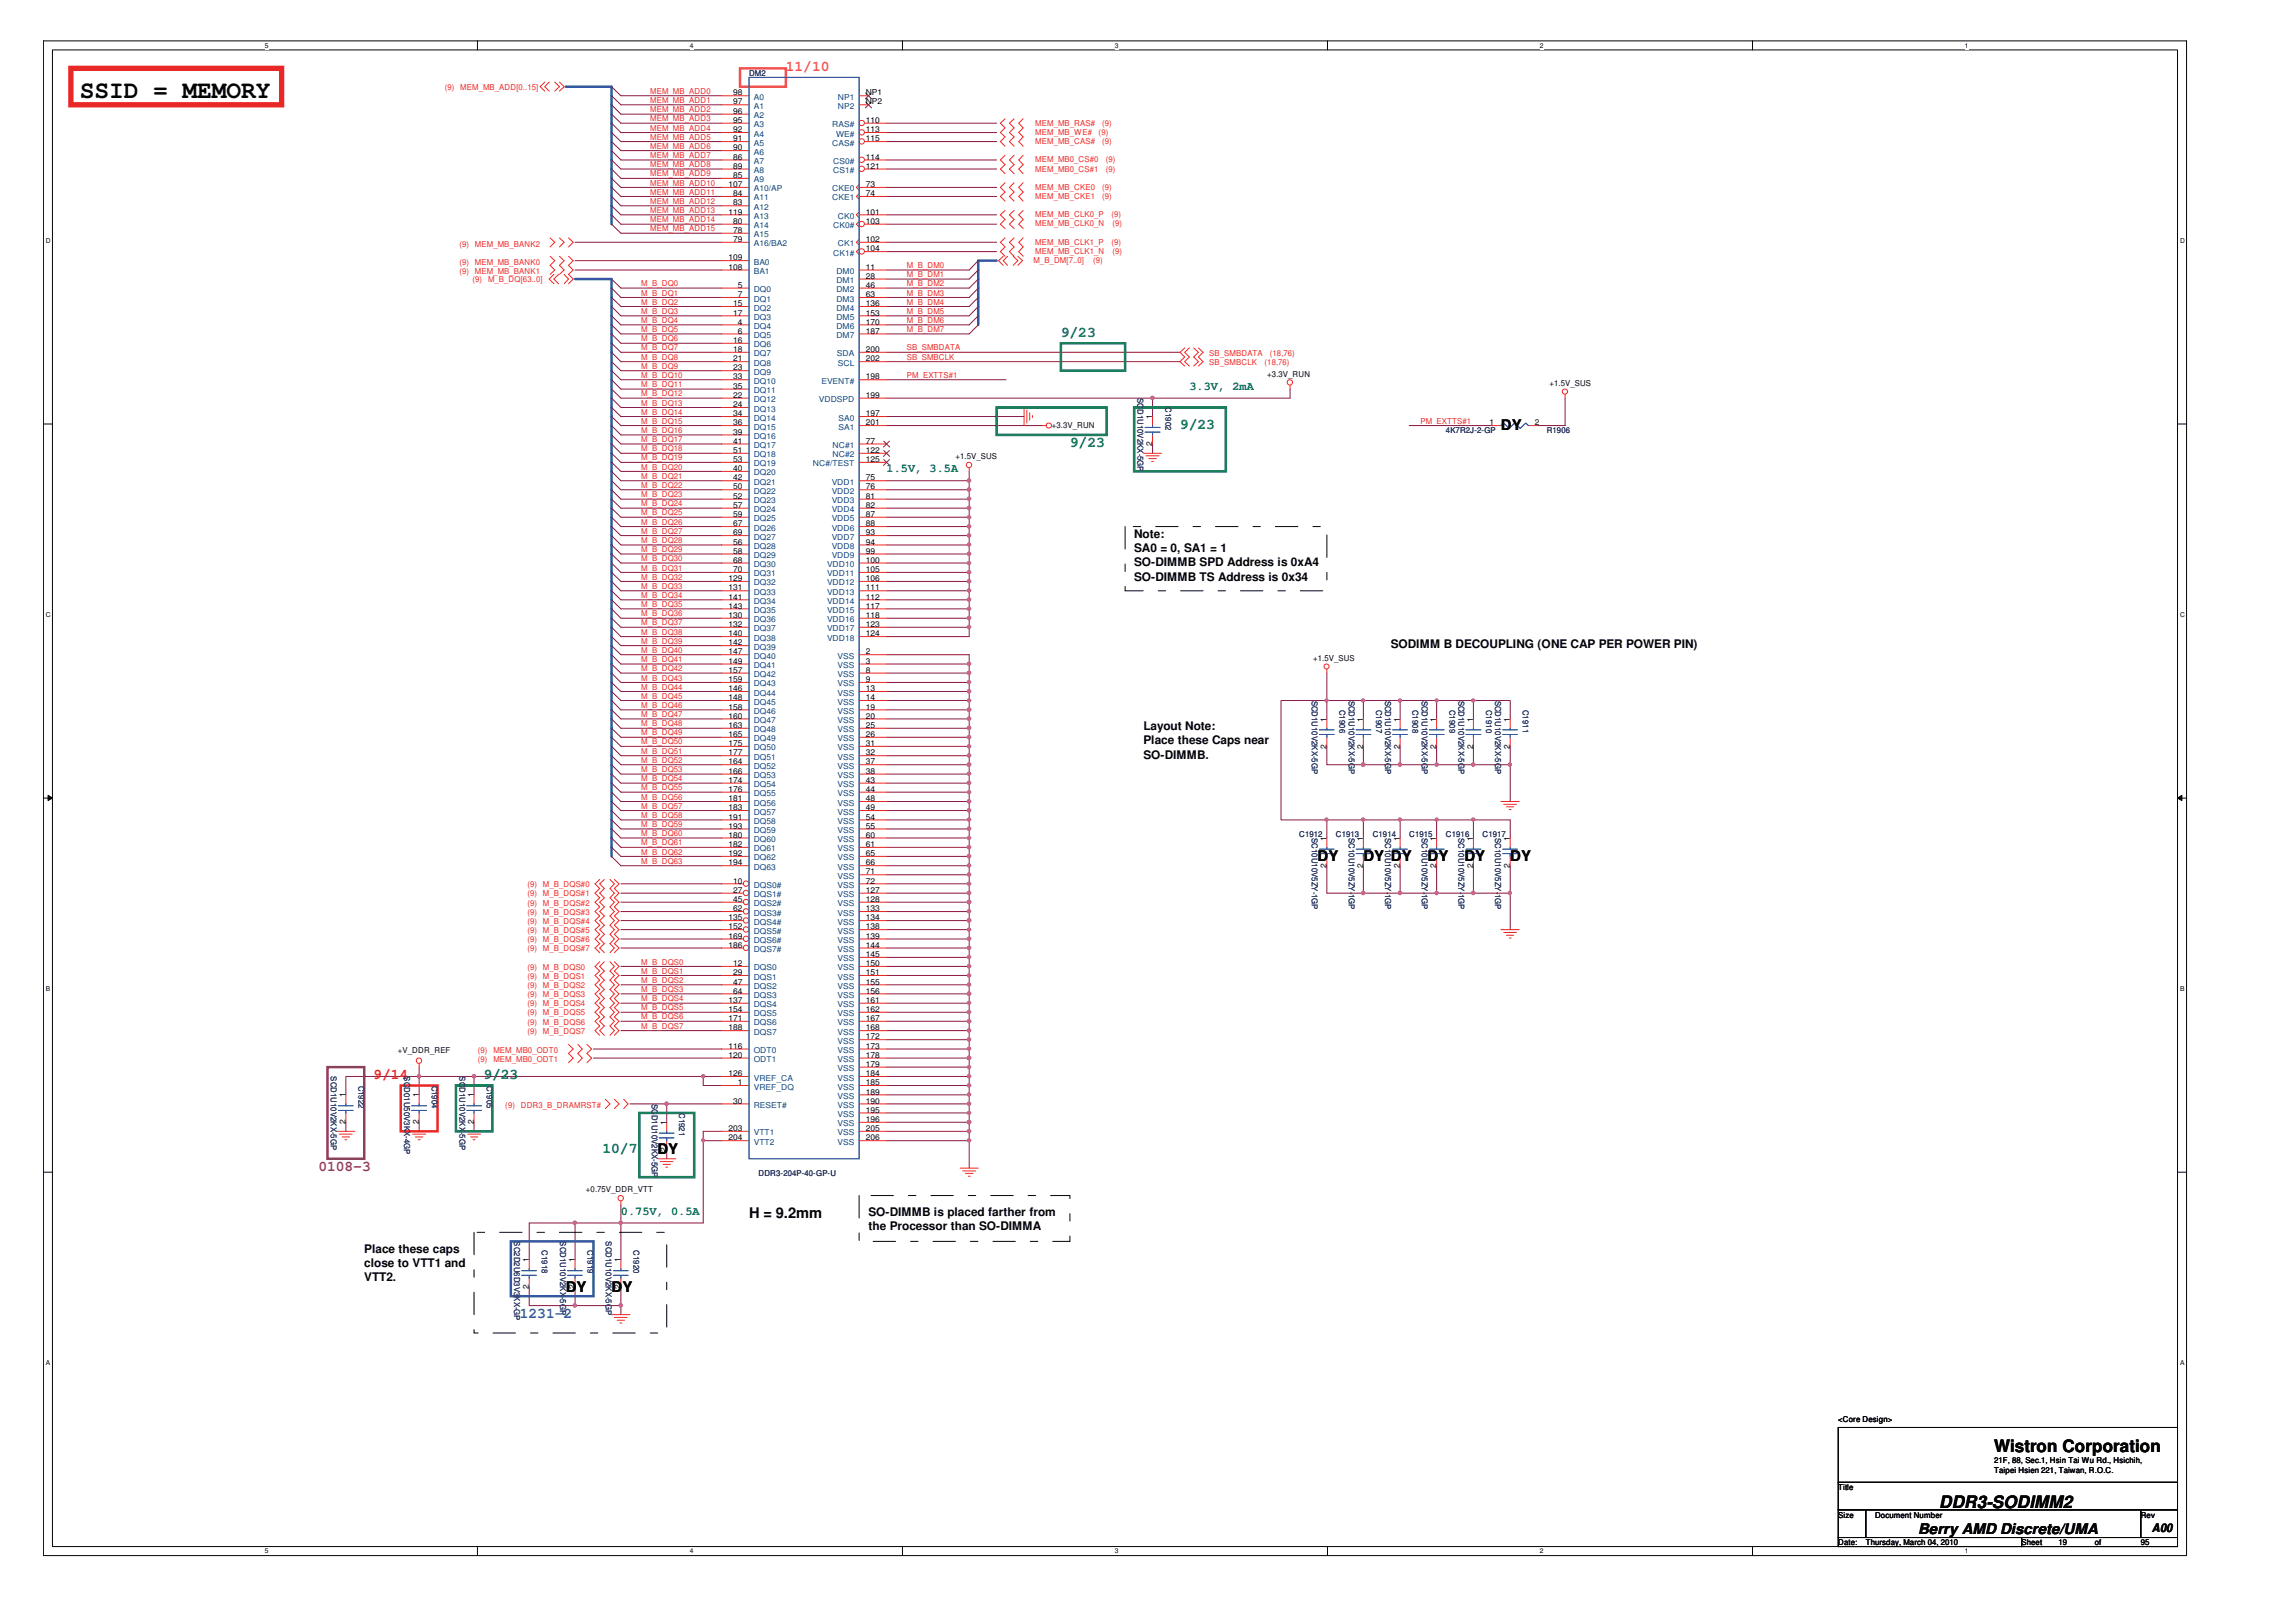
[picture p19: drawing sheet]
<svg xmlns="http://www.w3.org/2000/svg" width="297mm" height="210mm" viewBox="0 0 297 210" stroke-linecap="round" stroke-linejoin="round" font-family="sans-serif">
<defs><g id="words">
<text font-size="3.2" fill="#040503" x="10.3" y="12.6">SSID = MEMORY</text>
<g font-size="2.2" fill="#040503">
<text x="258" y="188">Wistron Corporation</text>
<text x="250.9" y="195.1">DDR3-SODIMM2</text>
</g>
<text font-size="1.9" fill="#f47e25" x="101.7" y="9.2">11/10</text>
<g font-size="1.9" fill="#047e41">
<text x="137.2" y="43.6">9/23</text>
<text x="138.4" y="57.9">9/23</text>
<text x="152.7" y="55.5">9/23</text>
<text x="62.5" y="139.7">9/23</text>
<text x="77.9" y="149.2">10/7</text>
</g>
<g font-size="1.9" fill="#040503">
<text x="194.2" y="55.7">DY</text>
<text x="170.4" y="111.4">DY</text>
<text x="176.4" y="111.4">DY DY</text>
<text x="184.7" y="111.4">DY</text>
<text x="189.5" y="111.4">DY</text>
<text x="195.4" y="111.4">DY</text>
<text x="85" y="149.4">DY</text>
<text x="96.9" y="157.7">H = 9.2mm</text>
<text x="73.2" y="167.2">DY</text>
<text x="79.1" y="167.2">DY</text>
<text x="248.1" y="198.5">Berry AMD Discrete/UMA</text>
</g>
<text font-size="1.9" fill="#ee2523" x="48.3" y="139.7">9/14</text>
<text font-size="1.9" fill="#87267d" x="41.2" y="151.5">0108-3</text>
<text font-size="1.9" fill="#3457a6" x="67.3" y="170.5">1231-2</text>
<g font-size="1.5" fill="#047e41">
<text x="153.9" y="50.4">3.3V, 2mA</text>
<text x="114.7" y="61.1">1.5V, 3.5A</text>
<text x="80.3" y="157.2">0.75V, 0.5A</text>
</g>
<g font-size="1.5" fill="#040503">
<text x="146.7" y="69.6">Note:</text>
<text x="146.7" y="71.5">SA0 = 0, SA1 = 1</text>
<text x="146.7" y="73.3">SO-DIMMB SPD Address is 0xA4</text>
<text x="146.7" y="75.2">SO-DIMMB TS Address is 0x34</text>
<text x="179.9" y="83.8">SODIMM B DECOUPLING (ONE CAP PER POWER PIN)</text>
<text x="147.9" y="94.5">Layout Note:</text>
<text x="147.9" y="96.3">Place these Caps near</text>
<text x="147.9" y="98.2">SO-DIMMB.</text>
<text x="112.4" y="157.3">SO-DIMMB is placed farther from</text>
<text x="112.4" y="159.2">the Processor than SO-DIMMA</text>
<text x="47.1" y="162.1">Place these caps</text>
<text x="47.1" y="164">close to VTT1 and</text>
<text x="47.1" y="165.8">VTT2.</text>
<text x="278.4" y="198.2">A00</text>
</g>
<g font-size="1" fill="#ee2523">
<text x="57.5" y="11.6">(9)</text>
<text x="59.6" y="11.6">MEM_MB_ADD[0..15]</text>
<text x="84.1" y="13.3">MEM_MB_ADD1</text>
<text x="84.1" y="14.5">MEM_MB_ADD2</text>
<text x="84.1" y="15.7">MEM_MB_ADD3</text>
<text x="84.1" y="16.9">MEM_MB_ADD4</text>
<text x="84.1" y="12.1">MEM_MB_ADD0</text>
<text x="133.9" y="17.4">MEM_MB_WE#</text>
<text x="133.9" y="16.3">MEM_MB_RAS#</text>
<text x="142.1" y="17.4">(9)</text>
<text x="142.6" y="16.3">(9)</text>
<text x="84.1" y="18.1">MEM_MB_ADD5</text>
<text x="84.1" y="20.5">MEM_MB_ADD7</text>
<text x="84.1" y="19.2">MEM_MB_ADD6</text>
<text x="84.1" y="22.8">MEM_MB_ADD9</text>
<text x="84.1" y="21.6">MEM_MB_ADD8</text>
<text x="133.9" y="21">MEM_MB0_CS#0</text>
<text x="133.9" y="18.6">MEM_MB_CAS#</text>
<text x="133.9" y="22.2">MEM_MB0_CS#1</text>
<text x="142.6" y="18.6">(9)</text>
<text x="143.1" y="21">(9)</text>
<text x="143.1" y="22.2">(9)</text>
<text x="84.1" y="25.2">MEM_MB_ADD11</text>
<text x="84.1" y="24">MEM_MB_ADD10</text>
<text x="84.1" y="26.4">MEM_MB_ADD12</text>
<text x="84.1" y="29.9">MEM_MB_ADD15</text>
<text x="84.1" y="28.8">MEM_MB_ADD14</text>
<text x="84.1" y="27.6">MEM_MB_ADD13</text>
<text x="133.9" y="24.5">MEM_MB_CKE0</text>
<text x="133.9" y="25.7">MEM_MB_CKE1</text>
<text x="133.9" y="28.1">MEM_MB_CLK0_P</text>
<text x="133.9" y="29.3">MEM_MB_CLK0_N</text>
<text x="142.6" y="24.5">(9)</text>
<text x="142.6" y="25.7">(9)</text>
<text x="143.8" y="28.1">(9)</text>
<text x="143.9" y="29.3">(9)</text>
<text x="59.4" y="34.3">(9)</text>
<text x="59.4" y="31.9">(9)</text>
<text x="59.4" y="35.5">(9)</text>
<text x="61.4" y="34.3">MEM_MB_BANK0</text>
<text x="61.4" y="31.9">MEM_MB_BANK2</text>
<text x="61.4" y="35.5">MEM_MB_BANK1</text>
<text x="117.3" y="34.7">M_B_DM0</text>
<text x="117.3" y="35.9">M_B_DM1</text>
<text x="133.7" y="34.1">M_B_DM[7..0]</text>
<text x="133.9" y="31.7">MEM_MB_CLK1_P</text>
<text x="133.9" y="32.8">MEM_MB_CLK1_N</text>
<text x="141.4" y="34.1">(9)</text>
<text x="143.8" y="31.7">(9)</text>
<text x="143.9" y="32.8">(9)</text>
<text x="61.1" y="36.5">(9)</text>
<text x="63.1" y="36.5">M_B_DQ[63..0]</text>
<text x="82.9" y="37">M_B_DQ0</text>
<text x="82.9" y="38.3">M_B_DQ1</text>
<text x="82.9" y="39.4">M_B_DQ2</text>
<text x="82.9" y="40.6">M_B_DQ3</text>
<text x="82.9" y="41.8">M_B_DQ4</text>
<text x="117.3" y="39.4">M_B_DM4</text>
<text x="117.3" y="40.6">M_B_DM5</text>
<text x="117.3" y="41.8">M_B_DM6</text>
<text x="117.3" y="37">M_B_DM2</text>
<text x="117.3" y="38.3">M_B_DM3</text>
<text x="82.9" y="43">M_B_DQ5</text>
<text x="82.9" y="45.4">M_B_DQ7</text>
<text x="82.9" y="44.2">M_B_DQ6</text>
<text x="82.9" y="46.6">M_B_DQ8</text>
<text x="82.9" y="47.7">M_B_DQ9</text>
<text x="117.3" y="43">M_B_DM7</text>
<text x="117.3" y="46.6">SB_SMBCLK</text>
<text x="117.3" y="45.4">SB_SMBDATA</text>
<text x="156.5" y="47.2">SB_SMBCLK</text>
<text x="156.5" y="46">SB_SMBDATA</text>
<text x="163.6" y="47.2">(18,76)</text>
<text x="164.3" y="46">(18,76)</text>
<text x="82.9" y="53.7">M_B_DQ14</text>
<text x="82.9" y="52.5">M_B_DQ13</text>
<text x="82.9" y="51.3">M_B_DQ12</text>
<text x="82.9" y="50.1">M_B_DQ11</text>
<text x="82.9" y="48.9">M_B_DQ10</text>
<text x="117.3" y="48.9">PM_EXTTS#1</text>
<text x="82.9" y="54.8">M_B_DQ15</text>
<text x="82.9" y="59.6">M_B_DQ19</text>
<text x="82.9" y="58.4">M_B_DQ18</text>
<text x="82.9" y="57.2">M_B_DQ17</text>
<text x="82.9" y="56">M_B_DQ16</text>
<text x="183.8" y="54.8">PM_EXTTS#1</text>
<text x="82.9" y="64.4">M_B_DQ23</text>
<text x="82.9" y="63.1">M_B_DQ22</text>
<text x="82.9" y="62">M_B_DQ21</text>
<text x="82.9" y="60.8">M_B_DQ20</text>
<text x="82.9" y="65.5">M_B_DQ24</text>
<text x="82.9" y="69.1">M_B_DQ27</text>
<text x="82.9" y="67.9">M_B_DQ26</text>
<text x="82.9" y="66.7">M_B_DQ25</text>
<text x="82.9" y="71.5">M_B_DQ29</text>
<text x="82.9" y="70.3">M_B_DQ28</text>
<text x="82.9" y="73.8">M_B_DQ31</text>
<text x="82.9" y="72.6">M_B_DQ30</text>
<text x="82.9" y="76.2">M_B_DQ33</text>
<text x="82.9" y="75">M_B_DQ32</text>
<text x="82.9" y="77.4">M_B_DQ34</text>
<text x="82.9" y="78.6">M_B_DQ35</text>
<text x="82.9" y="83.3">M_B_DQ39</text>
<text x="82.9" y="82.1">M_B_DQ38</text>
<text x="82.9" y="80.9">M_B_DQ37</text>
<text x="82.9" y="79.8">M_B_DQ36</text>
<text x="82.9" y="86.9">M_B_DQ42</text>
<text x="82.9" y="85.7">M_B_DQ41</text>
<text x="82.9" y="84.5">M_B_DQ40</text>
<text x="82.9" y="88.1">M_B_DQ43</text>
<text x="82.9" y="89.2">M_B_DQ44</text>
<text x="82.9" y="91.6">M_B_DQ46</text>
<text x="82.9" y="90.4">M_B_DQ45</text>
<text x="82.9" y="92.8">M_B_DQ47</text>
<text x="82.9" y="95.2">M_B_DQ49</text>
<text x="82.9" y="94">M_B_DQ48</text>
<text x="82.9" y="97.6">M_B_DQ51</text>
<text x="82.9" y="96.3">M_B_DQ50</text>
<text x="82.9" y="99.9">M_B_DQ53</text>
<text x="82.9" y="98.7">M_B_DQ52</text>
<text x="82.9" y="101.1">M_B_DQ54</text>
<text x="82.9" y="102.3">M_B_DQ55</text>
<text x="82.9" y="104.7">M_B_DQ57</text>
<text x="82.9" y="103.5">M_B_DQ56</text>
<text x="82.9" y="107">M_B_DQ59</text>
<text x="82.9" y="105.9">M_B_DQ58</text>
<text x="82.9" y="111.8">M_B_DQ63</text>
<text x="82.9" y="110.6">M_B_DQ62</text>
<text x="82.9" y="109.4">M_B_DQ61</text>
<text x="82.9" y="108.2">M_B_DQ60</text>
<text x="68.2" y="114.8">(9)</text>
<text x="68.2" y="117.2">(9)</text>
<text x="68.2" y="116">(9)</text>
<text x="68.2" y="118.4">(9)</text>
<text x="68.2" y="119.5">(9)</text>
<text x="70.2" y="114.8">M_B_DQS#0</text>
<text x="70.2" y="117.2">M_B_DQS#2</text>
<text x="70.2" y="116">M_B_DQS#1</text>
<text x="70.2" y="118.4">M_B_DQS#3</text>
<text x="70.2" y="119.5">M_B_DQS#4</text>
<text x="68.2" y="120.7">(9)</text>
<text x="68.2" y="121.9">(9)</text>
<text x="68.2" y="123.1">(9)</text>
<text x="68.2" y="125.5">(9)</text>
<text x="70.2" y="120.7">M_B_DQS#5</text>
<text x="70.2" y="121.9">M_B_DQS#6</text>
<text x="70.2" y="123.1">M_B_DQS#7</text>
<text x="70.2" y="125.5">M_B_DQS0</text>
<text x="82.9" y="124.8">M_B_DQS0</text>
<text x="82.9" y="126">M_B_DQS1</text>
<text x="68.2" y="126.7">(9)</text>
<text x="68.2" y="127.8">(9)</text>
<text x="68.2" y="129.1">(9)</text>
<text x="68.2" y="130.2">(9)</text>
<text x="68.2" y="131.4">(9)</text>
<text x="70.2" y="126.7">M_B_DQS1</text>
<text x="70.2" y="127.8">M_B_DQS2</text>
<text x="70.2" y="129.1">M_B_DQS3</text>
<text x="70.2" y="130.2">M_B_DQS4</text>
<text x="70.2" y="131.4">M_B_DQS5</text>
<text x="82.9" y="128.4">M_B_DQS3</text>
<text x="82.9" y="129.6">M_B_DQS4</text>
<text x="82.9" y="130.8">M_B_DQS5</text>
<text x="82.9" y="131.9">M_B_DQS6</text>
<text x="82.9" y="127.2">M_B_DQS2</text>
<text x="61.8" y="136.3">(9)</text>
<text x="61.8" y="137.4">(9)</text>
<text x="63.8" y="136.3">MEM_MB0_ODT0</text>
<text x="63.8" y="137.4">MEM_MB0_ODT1</text>
<text x="68.2" y="132.6">(9)</text>
<text x="68.2" y="133.8">(9)</text>
<text x="70.2" y="132.6">M_B_DQS6</text>
<text x="70.2" y="133.8">M_B_DQS7</text>
<text x="82.9" y="133.1">M_B_DQS7</text>
<text x="65.4" y="143.4">(9)</text>
<text x="67.4" y="143.4">DDR3_B_DRAMRST#</text>
</g>
<g font-size="1" fill="#252c73">
<text x="96.9" y="9.9">DM2</text>
<text x="147.2" y="51.5" transform="rotate(90 147.2 51.5)">SCD1U10V2KX-5GP</text>
<text x="150.8" y="52.7" transform="rotate(90 150.8 52.7)">C1902</text>
<text x="187.1" y="56.1">4K7R2J-2-GP</text>
<text x="200.1" y="56.1">R1906</text>
<text x="169.7" y="90.7" transform="rotate(90 169.7 90.7)">SCD1U10V2KX-5GP</text>
<text x="173.3" y="91.9" transform="rotate(90 173.3 91.9)">C1906</text>
<text x="174.5" y="90.7" transform="rotate(90 174.5 90.7)">SCD1U10V2KX-5GP</text>
<text x="178" y="91.9" transform="rotate(90 178 91.9)">C1907</text>
<text x="179.2" y="90.7" transform="rotate(90 179.2 90.7)">SCD1U10V2KX-5GP</text>
<text x="182.8" y="91.9" transform="rotate(90 182.8 91.9)">C1908</text>
<text x="184" y="90.7" transform="rotate(90 184 90.7)">SCD1U10V2KX-5GP</text>
<text x="187.5" y="91.9" transform="rotate(90 187.5 91.9)">C1909</text>
<text x="188.7" y="90.7" transform="rotate(90 188.7 90.7)">SCD1U10V2KX-5GP</text>
<text x="192.3" y="91.9" transform="rotate(90 192.3 91.9)">C1910</text>
<text x="193.4" y="90.7" transform="rotate(90 193.4 90.7)">SCD1U10V2KX-5GP</text>
<text x="197" y="91.9" transform="rotate(90 197 91.9)">C1911</text>
<text x="168.1" y="108.3">C1912</text>
<text x="169.7" y="108.4" transform="rotate(90 169.7 108.4)">SC10U10V5ZY-1GP</text>
<text x="172.8" y="108.3">C1913</text>
<text x="174.5" y="108.4" transform="rotate(90 174.5 108.4)">SC10U10V5ZY-1GP</text>
<text x="177.6" y="108.3">C1914</text>
<text x="179.2" y="108.4" transform="rotate(90 179.2 108.4)">SC10U10V5ZY-1GP</text>
<text x="182.3" y="108.3">C1915</text>
<text x="184" y="108.4" transform="rotate(90 184 108.4)">SC10U10V5ZY-1GP</text>
<text x="187.1" y="108.3">C1916</text>
<text x="188.7" y="108.4" transform="rotate(90 188.7 108.4)">SC10U10V5ZY-1GP</text>
<text x="191.8" y="108.3">C1917</text>
<text x="193.4" y="108.4" transform="rotate(90 193.4 108.4)">SC10U10V5ZY-1GP</text>
<text x="42.8" y="139.3" transform="rotate(90 42.8 139.3)">SCD1U10V2KX-5GP</text>
<text x="46.4" y="140.5" transform="rotate(90 46.4 140.5)">C1922</text>
<text x="52.3" y="139.3" transform="rotate(90 52.3 139.3)">SCD01U50V3KX-4GP</text>
<text x="55.9" y="140.5" transform="rotate(90 55.9 140.5)">C1904</text>
<text x="59.4" y="139.3" transform="rotate(90 59.4 139.3)">SCD1U10V2KX-5GP</text>
<text x="63" y="140.5" transform="rotate(90 63 140.5)">C1905</text>
<text x="84.3" y="142.9" transform="rotate(90 84.3 142.9)">SCD1U10V2KX-5GP</text>
<text x="87.9" y="144" transform="rotate(90 87.9 144)">C1921</text>
<text x="98.1" y="152.2">DDR3-204P-40-GP-U</text>
<text x="66.5" y="160.6" transform="rotate(90 66.5 160.6)">SC2D2U6D3V3KX-GP</text>
<text x="70.1" y="161.8" transform="rotate(90 70.1 161.8)">C1918</text>
<text x="72.5" y="160.6" transform="rotate(90 72.5 160.6)">SCD1U10V2KX-5GP</text>
<text x="76" y="161.8" transform="rotate(90 76 161.8)">C1919</text>
<text x="78.4" y="160.6" transform="rotate(90 78.4 160.6)">SCD1U10V2KX-5GP</text>
<text x="81.9" y="161.8" transform="rotate(90 81.9 161.8)">C1920</text>
</g>
<g font-size="1" fill="#040503">
<text x="94.9" y="12.4">98</text>
<text x="94.9" y="13.5">97</text>
<text x="94.9" y="14.7">96</text>
<text x="94.9" y="15.9">95</text>
<text x="94.9" y="17.1">92</text>
<text x="112" y="17.1">113</text>
<text x="112" y="12.4">NP1</text>
<text x="112" y="13.5">NP2</text>
<text x="112" y="15.9">110</text>
<text x="94.9" y="18.3">91</text>
<text x="94.9" y="19.5">90</text>
<text x="94.9" y="20.7">86</text>
<text x="94.9" y="21.8">89</text>
<text x="94.9" y="23">85</text>
<text x="112" y="20.7">114</text>
<text x="112" y="21.8">121</text>
<text x="112" y="18.3">115</text>
<text x="94.2" y="24.2">107</text>
<text x="94.2" y="27.8">119</text>
<text x="94.9" y="25.4">84</text>
<text x="94.9" y="26.6">83</text>
<text x="94.9" y="29">80</text>
<text x="112" y="29">103</text>
<text x="112" y="24.2">73</text>
<text x="112" y="25.4">74</text>
<text x="112" y="27.8">101</text>
<text x="94.2" y="33.7">109</text>
<text x="94.2" y="34.9">108</text>
<text x="94.9" y="30.1">78</text>
<text x="94.9" y="31.3">79</text>
<text x="112" y="32.5">104</text>
<text x="112" y="31.3">102</text>
<text x="112" y="34.9">11</text>
<text x="94.9" y="39.6">15</text>
<text x="94.9" y="40.8">17</text>
<text x="95.5" y="37.2">5</text>
<text x="95.5" y="38.5">7</text>
<text x="112" y="36.1">28</text>
<text x="112" y="37.2">46</text>
<text x="112" y="38.5">63</text>
<text x="112" y="39.6">136</text>
<text x="112" y="40.8">153</text>
<text x="94.9" y="44.4">16</text>
<text x="94.9" y="45.6">18</text>
<text x="94.9" y="46.8">21</text>
<text x="94.9" y="47.9">23</text>
<text x="95.5" y="42">4</text>
<text x="95.5" y="43.2">6</text>
<text x="112" y="45.6">200</text>
<text x="112" y="42">170</text>
<text x="112" y="43.2">187</text>
<text x="112" y="46.8">202</text>
<text x="94.9" y="49.1">33</text>
<text x="94.9" y="50.3">35</text>
<text x="94.9" y="51.5">22</text>
<text x="94.9" y="52.7">24</text>
<text x="94.9" y="53.9">34</text>
<text x="112" y="51.5">199</text>
<text x="112" y="53.9">197</text>
<text x="112" y="49.1">198</text>
<text x="164" y="48.7">+3.3V_RUN</text>
<text x="200.5" y="49.9">+1.5V_SUS</text>
<text x="94.9" y="55">36</text>
<text x="94.9" y="56.2">39</text>
<text x="94.9" y="57.4">41</text>
<text x="94.9" y="58.6">51</text>
<text x="94.9" y="59.8">53</text>
<text x="112" y="55">201</text>
<text x="112" y="57.4">77</text>
<text x="112" y="58.6">122</text>
<text x="112" y="59.8">125</text>
<text x="123.6" y="59.4">+1.5V_SUS</text>
<text x="136.1" y="55.4">+3.3V_RUN</text>
<text x="149.1" y="57.7" transform="rotate(-90 149.1 57.7)">2</text>
<text x="149.1" y="54.2" transform="rotate(-90 149.1 54.2)">1</text>
<text x="192.7" y="55">1</text>
<text x="198.6" y="55">2</text>
<text x="94.9" y="61">40</text>
<text x="94.9" y="62.2">42</text>
<text x="94.9" y="63.3">50</text>
<text x="94.9" y="64.6">52</text>
<text x="94.9" y="65.7">57</text>
<text x="112" y="64.6">81</text>
<text x="112" y="65.7">82</text>
<text x="112" y="62.2">75</text>
<text x="112" y="63.3">76</text>
<text x="94.9" y="66.9">59</text>
<text x="94.9" y="68.1">67</text>
<text x="94.9" y="69.3">69</text>
<text x="94.9" y="70.5">56</text>
<text x="94.9" y="71.7">58</text>
<text x="112" y="66.9">87</text>
<text x="112" y="68.1">88</text>
<text x="112" y="69.3">93</text>
<text x="112" y="70.5">94</text>
<text x="112" y="71.7">99</text>
<text x="94.2" y="75.2">129</text>
<text x="94.2" y="76.4">131</text>
<text x="94.2" y="77.6">141</text>
<text x="94.9" y="72.8">68</text>
<text x="94.9" y="74">70</text>
<text x="112" y="72.8">100</text>
<text x="112" y="76.4">111</text>
<text x="112" y="77.6">112</text>
<text x="112" y="74">105</text>
<text x="112" y="75.2">106</text>
<text x="94.2" y="78.8">143</text>
<text x="94.2" y="80">130</text>
<text x="94.2" y="81.1">132</text>
<text x="94.2" y="82.3">140</text>
<text x="94.2" y="83.5">142</text>
<text x="112" y="82.3">124</text>
<text x="112" y="78.8">117</text>
<text x="112" y="80">118</text>
<text x="112" y="81.1">123</text>
<text x="94.2" y="84.7">147</text>
<text x="94.2" y="85.9">149</text>
<text x="94.2" y="87.1">157</text>
<text x="94.2" y="88.3">159</text>
<text x="94.2" y="89.4">146</text>
<text x="112" y="84.7">2</text>
<text x="112" y="85.9">3</text>
<text x="112" y="87.1">8</text>
<text x="112" y="88.3">9</text>
<text x="112" y="89.4">13</text>
<text x="169.9" y="85.5">+1.5V_SUS</text>
<text x="94.2" y="90.6">148</text>
<text x="94.2" y="91.8">158</text>
<text x="94.2" y="93">160</text>
<text x="94.2" y="94.2">163</text>
<text x="94.2" y="95.4">165</text>
<text x="112" y="90.6">14</text>
<text x="112" y="91.8">19</text>
<text x="112" y="93">20</text>
<text x="112" y="94.2">25</text>
<text x="112" y="95.4">26</text>
<text x="171.6" y="93.4" transform="rotate(-90 171.6 93.4)">1</text>
<text x="176.3" y="93.4" transform="rotate(-90 176.3 93.4)">1</text>
<text x="181.1" y="93.4" transform="rotate(-90 181.1 93.4)">1</text>
<text x="185.8" y="93.4" transform="rotate(-90 185.8 93.4)">1</text>
<text x="190.6" y="93.4" transform="rotate(-90 190.6 93.4)">1</text>
<text x="195.3" y="93.4" transform="rotate(-90 195.3 93.4)">1</text>
<text x="94.2" y="96.5">175</text>
<text x="94.2" y="97.8">177</text>
<text x="94.2" y="98.9">164</text>
<text x="94.2" y="100.1">166</text>
<text x="94.2" y="101.3">174</text>
<text x="112" y="96.5">31</text>
<text x="112" y="97.8">32</text>
<text x="112" y="98.9">37</text>
<text x="112" y="100.1">38</text>
<text x="112" y="101.3">43</text>
<text x="171.6" y="96.9" transform="rotate(-90 171.6 96.9)">2</text>
<text x="176.3" y="96.9" transform="rotate(-90 176.3 96.9)">2</text>
<text x="181.1" y="96.9" transform="rotate(-90 181.1 96.9)">2</text>
<text x="185.8" y="96.9" transform="rotate(-90 185.8 96.9)">2</text>
<text x="190.6" y="96.9" transform="rotate(-90 190.6 96.9)">2</text>
<text x="195.3" y="96.9" transform="rotate(-90 195.3 96.9)">2</text>
<text x="94.2" y="102.5">176</text>
<text x="94.2" y="103.7">181</text>
<text x="94.2" y="104.9">183</text>
<text x="94.2" y="106.1">191</text>
<text x="94.2" y="107.2">193</text>
<text x="112" y="102.5">44</text>
<text x="112" y="103.7">48</text>
<text x="112" y="104.9">49</text>
<text x="112" y="106.1">54</text>
<text x="112" y="107.2">55</text>
<text x="94.2" y="108.4">180</text>
<text x="94.2" y="109.6">182</text>
<text x="94.2" y="110.8">192</text>
<text x="94.2" y="112">194</text>
<text x="112" y="108.4">60</text>
<text x="112" y="109.6">61</text>
<text x="112" y="110.8">65</text>
<text x="112" y="112">66</text>
<text x="112" y="113.2">71</text>
<text x="171.6" y="112.3" transform="rotate(-90 171.6 112.3)">2</text>
<text x="171.6" y="108.8" transform="rotate(-90 171.6 108.8)">1</text>
<text x="176.3" y="112.3" transform="rotate(-90 176.3 112.3)">2</text>
<text x="176.3" y="108.8" transform="rotate(-90 176.3 108.8)">1</text>
<text x="181.1" y="112.3" transform="rotate(-90 181.1 112.3)">2</text>
<text x="181.1" y="108.8" transform="rotate(-90 181.1 108.8)">1</text>
<text x="185.8" y="112.3" transform="rotate(-90 185.8 112.3)">2</text>
<text x="185.8" y="108.8" transform="rotate(-90 185.8 108.8)">1</text>
<text x="190.6" y="112.3" transform="rotate(-90 190.6 112.3)">2</text>
<text x="190.6" y="108.8" transform="rotate(-90 190.6 108.8)">1</text>
<text x="195.3" y="112.3" transform="rotate(-90 195.3 112.3)">2</text>
<text x="195.3" y="108.8" transform="rotate(-90 195.3 108.8)">1</text>
<text x="94.2" y="119.1">135</text>
<text x="94.9" y="114.3">10</text>
<text x="94.9" y="115.5">27</text>
<text x="94.9" y="116.7">45</text>
<text x="94.9" y="117.9">62</text>
<text x="112" y="114.3">72</text>
<text x="112" y="115.5">127</text>
<text x="112" y="116.7">128</text>
<text x="112" y="119.1">134</text>
<text x="112" y="117.9">133</text>
<text x="94.2" y="120.3">152</text>
<text x="94.2" y="121.5">169</text>
<text x="94.2" y="122.6">186</text>
<text x="94.9" y="125">12</text>
<text x="112" y="120.3">138</text>
<text x="112" y="121.5">139</text>
<text x="112" y="122.6">144</text>
<text x="112" y="123.9">145</text>
<text x="112" y="125">150</text>
<text x="94.2" y="129.8">137</text>
<text x="94.2" y="131">154</text>
<text x="94.9" y="126.2">29</text>
<text x="94.9" y="127.4">47</text>
<text x="94.9" y="128.6">64</text>
<text x="112" y="126.2">151</text>
<text x="112" y="127.4">155</text>
<text x="112" y="128.6">156</text>
<text x="112" y="129.8">161</text>
<text x="112" y="131">162</text>
<text x="51.5" y="136.3">+V_DDR_REF</text>
<text x="94.2" y="132.1">171</text>
<text x="94.2" y="133.3">188</text>
<text x="94.2" y="135.7">116</text>
<text x="94.2" y="136.9">120</text>
<text x="112" y="132.1">167</text>
<text x="112" y="133.3">168</text>
<text x="112" y="135.7">173</text>
<text x="112" y="134.5">172</text>
<text x="112" y="136.9">178</text>
<text x="44.7" y="142" transform="rotate(-90 44.7 142)">1</text>
<text x="54.2" y="142" transform="rotate(-90 54.2 142)">1</text>
<text x="61.3" y="142" transform="rotate(-90 61.3 142)">1</text>
<text x="94.2" y="139.3">126</text>
<text x="94.9" y="142.8">30</text>
<text x="95.5" y="140.4">1</text>
<text x="112" y="138.1">179</text>
<text x="112" y="140.4">185</text>
<text x="112" y="139.3">184</text>
<text x="112" y="141.6">189</text>
<text x="112" y="142.8">190</text>
<text x="112" y="144">195</text>
<text x="44.7" y="145.5" transform="rotate(-90 44.7 145.5)">2</text>
<text x="54.2" y="145.5" transform="rotate(-90 54.2 145.5)">2</text>
<text x="61.3" y="145.5" transform="rotate(-90 61.3 145.5)">2</text>
<text x="86.2" y="149.1" transform="rotate(-90 86.2 149.1)">2</text>
<text x="86.2" y="145.6" transform="rotate(-90 86.2 145.6)">1</text>
<text x="94.2" y="146.4">203</text>
<text x="94.2" y="147.6">204</text>
<text x="112" y="145.2">196</text>
<text x="112" y="146.4">205</text>
<text x="112" y="147.6">206</text>
<text x="75.8" y="154.3">+0.75V_DDR_VTT</text>
<text x="68.4" y="166.9" transform="rotate(-90 68.4 166.9)">2</text>
<text x="68.4" y="163.3" transform="rotate(-90 68.4 163.3)">1</text>
<text x="74.4" y="166.9" transform="rotate(-90 74.4 166.9)">2</text>
<text x="74.4" y="163.3" transform="rotate(-90 74.4 163.3)">1</text>
<text x="80.3" y="166.9" transform="rotate(-90 80.3 166.9)">2</text>
<text x="80.3" y="163.3" transform="rotate(-90 80.3 163.3)">1</text>
<text x="237.8" y="184">&lt;Core Design&gt;</text>
<text x="258" y="189.3">21F, 88, Sec.1, Hsin Tai Wu Rd., Hsichih,</text>
<text x="258" y="190.6">Taipei Hsien 221, Taiwan, R.O.C.</text>
<text x="237.8" y="192.8">Title</text>
<text x="237.8" y="196.4">Size</text>
<text x="242.6" y="196.4">Document Number</text>
<text x="276.9" y="196.4">Rev</text>
<text x="237.8" y="200">Date:</text>
<text x="241.4" y="200">Thursday, March 04, 2010</text>
<text x="261.5" y="200">Sheet</text>
<text x="266.3" y="200">19</text>
<text x="271" y="200">of</text>
<text x="277" y="200">95</text>
</g>
<g font-size="1" fill="#0e457b">
<text x="97.5" y="12.9">A0</text>
<text x="97.5" y="14.1">A1</text>
<text x="97.5" y="15.3">A2</text>
<text x="97.5" y="16.5">A3</text>
<text x="97.5" y="17.7">A4</text>
<text x="107.7" y="16.5">RAS#</text>
<text x="108.2" y="17.7">WE#</text>
<text x="108.4" y="12.9">NP1</text>
<text x="108.4" y="14.1">NP2</text>
<text x="97.5" y="18.8">A5</text>
<text x="97.5" y="20">A6</text>
<text x="97.5" y="21.2">A7</text>
<text x="97.5" y="22.4">A8</text>
<text x="97.5" y="23.6">A9</text>
<text x="107.7" y="18.8">CAS#</text>
<text x="107.8" y="21.2">CS0#</text>
<text x="107.8" y="22.4">CS1#</text>
<text x="97.5" y="24.8">A10/AP</text>
<text x="97.5" y="25.9">A11</text>
<text x="97.5" y="27.2">A12</text>
<text x="97.5" y="28.3">A13</text>
<text x="97.5" y="29.5">A14</text>
<text x="107.7" y="24.8">CKE0</text>
<text x="107.7" y="25.9">CKE1</text>
<text x="107.8" y="29.5">CK0#</text>
<text x="108.4" y="28.3">CK0</text>
<text x="97.5" y="30.7">A15</text>
<text x="97.5" y="31.9">A16/BA2</text>
<text x="97.5" y="34.3">BA0</text>
<text x="97.5" y="35.5">BA1</text>
<text x="107.8" y="33.1">CK1#</text>
<text x="108.2" y="35.5">DM0</text>
<text x="108.4" y="31.9">CK1</text>
<text x="97.5" y="37.8">DQ0</text>
<text x="97.5" y="39">DQ1</text>
<text x="97.5" y="40.2">DQ2</text>
<text x="97.5" y="41.4">DQ3</text>
<text x="108.2" y="36.6">DM1</text>
<text x="108.2" y="37.8">DM2</text>
<text x="108.2" y="39">DM3</text>
<text x="108.2" y="40.2">DM4</text>
<text x="108.2" y="41.4">DM5</text>
<text x="97.5" y="42.6">DQ4</text>
<text x="97.5" y="43.7">DQ5</text>
<text x="97.5" y="44.9">DQ6</text>
<text x="97.5" y="46.1">DQ7</text>
<text x="97.5" y="47.3">DQ8</text>
<text x="108.2" y="42.6">DM6</text>
<text x="108.2" y="43.7">DM7</text>
<text x="108.3" y="46.1">SDA</text>
<text x="108.4" y="47.3">SCL</text>
<text x="97.5" y="48.5">DQ9</text>
<text x="97.5" y="49.7">DQ10</text>
<text x="97.5" y="50.9">DQ11</text>
<text x="97.5" y="52">DQ12</text>
<text x="97.5" y="53.3">DQ13</text>
<text x="105.9" y="52">VDDSPD</text>
<text x="106.3" y="49.7">EVENT#</text>
<text x="97.5" y="54.4">DQ14</text>
<text x="97.5" y="55.6">DQ15</text>
<text x="97.5" y="56.8">DQ16</text>
<text x="97.5" y="58">DQ17</text>
<text x="97.5" y="59.2">DQ18</text>
<text x="107.7" y="58">NC#1</text>
<text x="107.7" y="59.2">NC#2</text>
<text x="108.5" y="54.4">SA0</text>
<text x="108.5" y="55.6">SA1</text>
<text x="97.5" y="60.4">DQ19</text>
<text x="97.5" y="61.5">DQ20</text>
<text x="97.5" y="62.7">DQ21</text>
<text x="97.5" y="63.9">DQ22</text>
<text x="97.5" y="65.1">DQ23</text>
<text x="105.2" y="60.4">NC#/TEST</text>
<text x="107.6" y="65.1">VDD3</text>
<text x="107.6" y="62.7">VDD1</text>
<text x="107.6" y="63.9">VDD2</text>
<text x="97.5" y="66.3">DQ24</text>
<text x="97.5" y="67.5">DQ25</text>
<text x="97.5" y="68.7">DQ26</text>
<text x="97.5" y="69.8">DQ27</text>
<text x="97.5" y="71">DQ28</text>
<text x="107.6" y="66.3">VDD4</text>
<text x="107.6" y="67.5">VDD5</text>
<text x="107.6" y="68.7">VDD6</text>
<text x="107.6" y="69.8">VDD7</text>
<text x="107.6" y="71">VDD8</text>
<text x="97.5" y="72.2">DQ29</text>
<text x="97.5" y="73.4">DQ30</text>
<text x="97.5" y="74.6">DQ31</text>
<text x="97.5" y="75.8">DQ32</text>
<text x="97.5" y="77">DQ33</text>
<text x="107" y="73.4">VDD10</text>
<text x="107" y="77">VDD13</text>
<text x="107" y="74.6">VDD11</text>
<text x="107" y="75.8">VDD12</text>
<text x="107.6" y="72.2">VDD9</text>
<text x="97.5" y="78.1">DQ34</text>
<text x="97.5" y="79.3">DQ35</text>
<text x="97.5" y="80.5">DQ36</text>
<text x="97.5" y="81.7">DQ37</text>
<text x="97.5" y="82.9">DQ38</text>
<text x="107" y="82.9">VDD18</text>
<text x="107" y="78.1">VDD14</text>
<text x="107" y="79.3">VDD15</text>
<text x="107" y="80.5">VDD16</text>
<text x="107" y="81.7">VDD17</text>
<text x="97.5" y="84.1">DQ39</text>
<text x="97.5" y="85.2">DQ40</text>
<text x="97.5" y="86.5">DQ41</text>
<text x="97.5" y="87.6">DQ42</text>
<text x="97.5" y="88.8">DQ43</text>
<text x="108.4" y="85.2">VSS</text>
<text x="108.4" y="86.5">VSS</text>
<text x="108.4" y="87.6">VSS</text>
<text x="108.4" y="88.8">VSS</text>
<text x="97.5" y="90">DQ44</text>
<text x="97.5" y="91.2">DQ45</text>
<text x="97.5" y="92.4">DQ46</text>
<text x="97.5" y="93.6">DQ47</text>
<text x="97.5" y="94.8">DQ48</text>
<text x="97.5" y="95.9">DQ49</text>
<text x="108.4" y="90">VSS</text>
<text x="108.4" y="91.2">VSS</text>
<text x="108.4" y="92.4">VSS</text>
<text x="108.4" y="93.6">VSS</text>
<text x="108.4" y="94.8">VSS</text>
<text x="108.4" y="95.9">VSS</text>
<text x="97.5" y="97.1">DQ50</text>
<text x="97.5" y="98.3">DQ51</text>
<text x="97.5" y="99.5">DQ52</text>
<text x="97.5" y="100.7">DQ53</text>
<text x="97.5" y="101.9">DQ54</text>
<text x="108.4" y="97.1">VSS</text>
<text x="108.4" y="98.3">VSS</text>
<text x="108.4" y="99.5">VSS</text>
<text x="108.4" y="100.7">VSS</text>
<text x="108.4" y="101.9">VSS</text>
<text x="97.5" y="103">DQ55</text>
<text x="97.5" y="104.2">DQ56</text>
<text x="97.5" y="105.4">DQ57</text>
<text x="97.5" y="106.6">DQ58</text>
<text x="97.5" y="107.8">DQ59</text>
<text x="108.4" y="103">VSS</text>
<text x="108.4" y="104.2">VSS</text>
<text x="108.4" y="105.4">VSS</text>
<text x="108.4" y="106.6">VSS</text>
<text x="108.4" y="107.8">VSS</text>
<text x="97.5" y="109">DQ60</text>
<text x="97.5" y="110.2">DQ61</text>
<text x="97.5" y="111.3">DQ62</text>
<text x="97.5" y="112.6">DQ63</text>
<text x="108.4" y="109">VSS</text>
<text x="108.4" y="110.2">VSS</text>
<text x="108.4" y="111.3">VSS</text>
<text x="108.4" y="112.6">VSS</text>
<text x="108.4" y="113.7">VSS</text>
<text x="97.5" y="114.9">DQS0#</text>
<text x="97.5" y="116.1">DQS1#</text>
<text x="97.5" y="117.3">DQS2#</text>
<text x="97.5" y="118.5">DQS3#</text>
<text x="97.5" y="119.7">DQS4#</text>
<text x="108.4" y="114.9">VSS</text>
<text x="108.4" y="116.1">VSS</text>
<text x="108.4" y="117.3">VSS</text>
<text x="108.4" y="119.7">VSS</text>
<text x="108.4" y="118.5">VSS</text>
<text x="97.5" y="120.8">DQS5#</text>
<text x="97.5" y="122">DQS6#</text>
<text x="97.5" y="123.2">DQS7#</text>
<text x="97.5" y="125.6">DQS0</text>
<text x="108.4" y="120.8">VSS</text>
<text x="108.4" y="122">VSS</text>
<text x="108.4" y="123.2">VSS</text>
<text x="108.4" y="124.4">VSS</text>
<text x="108.4" y="125.6">VSS</text>
<text x="97.5" y="126.8">DQS1</text>
<text x="97.5" y="128">DQS2</text>
<text x="97.5" y="129.1">DQS3</text>
<text x="97.5" y="130.3">DQS4</text>
<text x="97.5" y="131.5">DQS5</text>
<text x="108.4" y="126.8">VSS</text>
<text x="108.4" y="128">VSS</text>
<text x="108.4" y="129.1">VSS</text>
<text x="108.4" y="130.3">VSS</text>
<text x="108.4" y="131.5">VSS</text>
<text x="97.5" y="132.7">DQS6</text>
<text x="97.5" y="133.9">DQS7</text>
<text x="97.5" y="136.3">ODT0</text>
<text x="97.5" y="137.4">ODT1</text>
<text x="108.4" y="132.7">VSS</text>
<text x="108.4" y="133.9">VSS</text>
<text x="108.4" y="136.3">VSS</text>
<text x="108.4" y="135.1">VSS</text>
<text x="108.4" y="137.4">VSS</text>
<text x="97.5" y="141">VREF_DQ</text>
<text x="97.5" y="139.8">VREF_CA</text>
<text x="97.5" y="143.4">RESET#</text>
<text x="108.4" y="138.6">VSS</text>
<text x="108.4" y="141">VSS</text>
<text x="108.4" y="139.8">VSS</text>
<text x="108.4" y="142.2">VSS</text>
<text x="108.4" y="143.4">VSS</text>
<text x="97.5" y="146.9">VTT1</text>
<text x="97.5" y="148.1">VTT2</text>
<text x="108.4" y="144.5">VSS</text>
<text x="108.4" y="145.8">VSS</text>
<text x="108.4" y="146.9">VSS</text>
<text x="108.4" y="148.1">VSS</text>
</g>
<g font-size=".9" fill="#040503">
<text x="34.3" y="6.2">5</text>
<text x="89.2" y="6.2">4</text>
<text x="144.2" y="6.2">3</text>
<text x="199.2" y="6.2">2</text>
<text x="254.2" y="6.2">1</text>
<text x="5.9" y="31.4">D</text>
<text x="282" y="31.4">D</text>
<text x="5.9" y="79.8">C</text>
<text x="282" y="79.8">C</text>
<text x="5.9" y="128.3">B</text>
<text x="282" y="128.3">B</text>
<text x="5.9" y="176.7">A</text>
<text x="282" y="176.7">A</text>
<text x="34.3" y="201">5</text>
<text x="89.2" y="201">4</text>
<text x="144.2" y="201">3</text>
<text x="199.2" y="201">2</text>
<text x="254.2" y="201">1</text>
</g>
</g></defs>
<path d="M5.6 5.3h277.3v196h-277.3zM6.8 6.5h274.9v193.6h-274.9z" fill="none" stroke="#040503" stroke-width=".13"/>
<g fill="#fff">
<path d="M34.3 5.4h.4v1h-.4z"/>
<path d="M34.3 200.3h.4v.9h-.4z"/>
</g>
<path d="M61.8 5.3v1.2M61.8 200.1v1.2" fill="none" stroke="#040503" stroke-width=".13"/>
<g fill="#fff">
<path d="M89.2 5.4h.5v1h-.5z"/>
<path d="M89.2 200.3h.5v.9h-.5z"/>
</g>
<path d="M116.8 5.3v1.2M116.8 200.1v1.2" fill="none" stroke="#040503" stroke-width=".13"/>
<g fill="#fff">
<path d="M144.2 5.4h.5v1h-.5z"/>
<path d="M144.2 200.3h.5v.9h-.5z"/>
</g>
<path d="M171.7 5.3v1.2M171.7 200.1v1.2" fill="none" stroke="#040503" stroke-width=".13"/>
<g fill="#fff">
<path d="M199.2 5.4h.5v1h-.5z"/>
<path d="M199.2 200.3h.5v.9h-.5z"/>
</g>
<path d="M226.7 5.3v1.2M226.7 200.1v1.2" fill="none" stroke="#040503" stroke-width=".13"/>
<g fill="#fff">
<path d="M254.2 5.4h.5v1h-.5z"/>
<path d="M254.2 200.3h.5v.9h-.5z"/>
<path d="M5.9 30.7h.6v.9h-.6z"/>
<path d="M282 30.7h.6v.9h-.6z"/>
<path d="M5.9 79.1h.6v.9h-.6z"/>
<path d="M282 79.1h.6v.9h-.6z"/>
</g>
<path d="M5.6 54.9h1.2M281.7 54.9h1.2" fill="none" stroke="#040503" stroke-width=".13"/>
<g fill="#fff">
<path d="M5.9 127.5h.6v1h-.6z"/>
<path d="M282 127.5h.6v1h-.6z"/>
</g>
<path d="M5.6 103.3h1.2M281.7 103.3h1.2" fill="none" stroke="#040503" stroke-width=".13"/>
<path d="M6.2 102.9l.6 .4-.6 .3z" fill="#040503"/>
<path d="M6.2 102.9l.6 .4-.6 .3z" fill="none" stroke="#040503" stroke-width=".13"/>
<path d="M281.7 103.3l.6-.4v.7z" fill="#040503"/>
<path d="M281.7 103.3l.6-.4v.7z" fill="none" stroke="#040503" stroke-width=".13"/>
<g fill="#fff">
<path d="M5.9 175.9h.6v1h-.6z"/>
<path d="M282 175.9h.6v1h-.6z"/>
</g>
<path d="M5.6 151.7h1.2M281.7 151.7h1.2" fill="none" stroke="#040503" stroke-width=".13"/>
<path d="M114.7 96.6h10.7" fill="none" stroke="#89163e" stroke-width=".13"/>
<path d="M125.2 96.4h.3l.1 .2-.1 .1-.2 .1-.1-.1z" fill-rule="evenodd" fill="#ca5ca3"/>
<path d="M125.2 96.4h.3l.1 .2-.1 .1-.2 .1-.1-.1z" fill="none" stroke="#ca5ca3" stroke-width=".13"/>
<path d="M80.3 13.6h13.1M114.7 99h10.7M114.7 100.2h10.7" fill="none" stroke="#89163e" stroke-width=".13"/>
<path d="M125.2 98.8h.3l.1 .1-.1 .2-.2 .1-.1-.1z" fill-rule="evenodd" fill="#ca5ca3"/>
<path d="M125.2 98.8h.3l.1 .1-.1 .2-.2 .1-.1-.1z" fill="none" stroke="#ca5ca3" stroke-width=".13"/>
<path d="M114.7 102.5h10.7" fill="none" stroke="#89163e" stroke-width=".13"/>
<path d="M125.2 102.4h.3l.1 .1-.1 .1-.2 .1-.1-.1z" fill-rule="evenodd" fill="#ca5ca3"/>
<path d="M125.2 102.4h.3l.1 .1-.1 .1-.2 .1-.1-.1z" fill="none" stroke="#ca5ca3" stroke-width=".13"/>
<path d="M114.7 95.4h10.7M114.7 101.3h10.7" fill="none" stroke="#89163e" stroke-width=".13"/>
<path d="M125.2 95.2h.3l.1 .2-.1 .1-.2 .1-.1-.1z" fill-rule="evenodd" fill="#ca5ca3"/>
<path d="M125.2 95.2h.3l.1 .2-.1 .1-.2 .1-.1-.1z" fill="none" stroke="#ca5ca3" stroke-width=".13"/>
<path d="M114.7 94.2h10.7" fill="none" stroke="#89163e" stroke-width=".13"/>
<path d="M125.2 94.1h.3l.1 .1-.1 .1-.2 .1-.1-.1z" fill-rule="evenodd" fill="#ca5ca3"/>
<path d="M125.2 94.1h.3l.1 .1-.1 .1-.2 .1-.1-.1z" fill="none" stroke="#ca5ca3" stroke-width=".13"/>
<path d="M114.7 97.8h10.7" fill="none" stroke="#89163e" stroke-width=".13"/>
<path d="M125.2 97.6h.3l.1 .2-.1 .1-.2 .1-.1-.1z" fill-rule="evenodd" fill="#ca5ca3"/>
<path d="M125.2 97.6h.3l.1 .2-.1 .1-.2 .1-.1-.1z" fill="none" stroke="#ca5ca3" stroke-width=".13"/>
<g fill="none" stroke="#89163e" stroke-width=".13">
<path d="M80.3 37.3h13.1M114.7 39.7h10.7M80.3 53.9h13.1M80.3 52.7h13.1M80.3 51.5h13.1M80.3 55.1h13.1M114.7 77.6h10.7M80.3 87.1h13.1M80.3 85.9h13.1M80.3 84.7h13.1M80.3 88.3h13.1M80.3 114.4h13.1"/>
<path d="M76.8 136.9h16.6M76.8 135.8h16.6M80.3 128.6h13.1"/>
</g>
<path d="M74.4 36.1h4.7" fill="none" stroke="#3457a6" stroke-width=".32"/>
<path d="M125.2 77.4h.3l.1 .2-.1 .1-.2 .1-.1-.1z" fill-rule="evenodd" fill="#ca5ca3"/>
<path d="M125.2 77.4h.3l.1 .2-.1 .1-.2 .1-.1-.1z" fill="none" stroke="#ca5ca3" stroke-width=".13"/>
<path d="M114.7 76.5h10.7" fill="none" stroke="#89163e" stroke-width=".13"/>
<path d="M125.2 76.3h.3l.1 .1-.1 .1-.2 .1-.1-.1z" fill-rule="evenodd" fill="#ca5ca3"/>
<path d="M125.2 76.3h.3l.1 .1-.1 .1-.2 .1-.1-.1z" fill="none" stroke="#ca5ca3" stroke-width=".13"/>
<path d="M80.3 14.8h13.1M114.7 78.8h10.7M114.7 64.6h10.7M114.7 80h10.7M80.3 120.3h13.1" fill="none" stroke="#89163e" stroke-width=".13"/>
<path d="M125.2 64.4h.3l.1 .2-.1 .1-.2 .1-.1-.1z" fill-rule="evenodd" fill="#ca5ca3"/>
<path d="M125.2 64.4h.3l.1 .2-.1 .1-.2 .1-.1-.1z" fill="none" stroke="#ca5ca3" stroke-width=".13"/>
<path d="M114.7 15.9h14.2M80.3 59.8h13.1M80.3 58.7h13.1M80.3 57.5h13.1M80.3 56.3h13.1M80.3 91.9h13.1M80.3 90.7h13.1M80.3 89.5h13.1M80.3 93h13.1M114.7 108.4h10.7" fill="none" stroke="#89163e" stroke-width=".13"/>
<path d="M125.2 108.3h.3l.1 .1-.1 .2h-.2h-.1z" fill-rule="evenodd" fill="#ca5ca3"/>
<path d="M125.2 108.3h.3l.1 .1-.1 .2h-.2h-.1z" fill="none" stroke="#ca5ca3" stroke-width=".13"/>
<path d="M114.7 112h10.7" fill="none" stroke="#89163e" stroke-width=".13"/>
<path d="M125.2 111.8h.3l.1 .2-.1 .1-.2 .1-.1-.1z" fill-rule="evenodd" fill="#ca5ca3"/>
<path d="M125.2 111.8h.3l.1 .2-.1 .1-.2 .1-.1-.1z" fill="none" stroke="#ca5ca3" stroke-width=".13"/>
<path d="M114.7 110.8h10.7" fill="none" stroke="#89163e" stroke-width=".13"/>
<path d="M125.2 110.6h.3l.1 .2-.1 .2h-.2h-.1z" fill-rule="evenodd" fill="#ca5ca3"/>
<path d="M125.2 110.6h.3l.1 .2-.1 .2h-.2h-.1z" fill="none" stroke="#ca5ca3" stroke-width=".13"/>
<path d="M114.7 104.9h10.7" fill="none" stroke="#89163e" stroke-width=".13"/>
<path d="M125.2 104.7h.3l.1 .2-.1 .1-.2 .1-.1-.1z" fill-rule="evenodd" fill="#ca5ca3"/>
<path d="M125.2 104.7h.3l.1 .2-.1 .1-.2 .1-.1-.1z" fill="none" stroke="#ca5ca3" stroke-width=".13"/>
<path d="M114.7 103.7h10.7" fill="none" stroke="#89163e" stroke-width=".13"/>
<path d="M125.2 103.5h.3l.1 .2-.1 .2h-.2h-.1z" fill-rule="evenodd" fill="#ca5ca3"/>
<path d="M125.2 103.5h.3l.1 .2-.1 .2h-.2h-.1z" fill="none" stroke="#ca5ca3" stroke-width=".13"/>
<path d="M114.7 107.3h10.7" fill="none" stroke="#89163e" stroke-width=".13"/>
<path d="M125.2 107.1h.3l.1 .1-.1 .2-.2 .1-.1-.1z" fill-rule="evenodd" fill="#ca5ca3"/>
<path d="M125.2 107.1h.3l.1 .1-.1 .2-.2 .1-.1-.1z" fill="none" stroke="#ca5ca3" stroke-width=".13"/>
<path d="M114.7 106.1h10.7" fill="none" stroke="#89163e" stroke-width=".13"/>
<path d="M125.2 105.9h.3l.1 .2-.1 .1-.2 .1-.1-.1z" fill-rule="evenodd" fill="#ca5ca3"/>
<path d="M125.2 105.9h.3l.1 .2-.1 .1-.2 .1-.1-.1z" fill="none" stroke="#ca5ca3" stroke-width=".13"/>
<path d="M114.7 109.7h10.7" fill="none" stroke="#89163e" stroke-width=".13"/>
<path d="M125.2 109.5h.3l.1 .1-.1 .2-.2 .1-.1-.1z" fill-rule="evenodd" fill="#ca5ca3"/>
<path d="M125.2 109.5h.3l.1 .1-.1 .2-.2 .1-.1-.1z" fill="none" stroke="#ca5ca3" stroke-width=".13"/>
<path d="M149.1 51.5h17.8" fill="none" stroke="#89163e" stroke-width=".13"/>
<path d="M148.9 51.3h.3l.1 .2-.1 .1-.1 .1-.2-.1z" fill-rule="evenodd" fill="#ca5ca3"/>
<path d="M148.9 51.3h.3l.1 .2-.1 .1-.1 .1-.2-.1z" fill="none" stroke="#ca5ca3" stroke-width=".13"/>
<path d="M80.3 15.9h13.1M114.7 24.3h14.2M114.7 40.9h10.7M114.7 65.8h10.7M114.7 81.2h10.7M80.3 129.8h13.1M80.3 121.5h13.1" fill="none" stroke="#89163e" stroke-width=".13"/>
<path d="M125.2 65.6h.3l.1 .1-.1 .2-.2 .1-.1-.1z" fill-rule="evenodd" fill="#ca5ca3"/>
<path d="M125.2 65.6h.3l.1 .1-.1 .2-.2 .1-.1-.1z" fill="none" stroke="#ca5ca3" stroke-width=".13"/>
<g fill="none" stroke="#89163e" stroke-width=".13">
<path d="M80.3 97.8h13.1M80.3 96.6h13.1M80.3 95.4h13.1M80.3 94.2h13.1M125.4 84.7v1.2M125.4 95.4v1.2M125.4 102.5v1.2M125.4 118v1.1M125.4 131v1.2M125.4 133.4v1.1M125.4 138.1v1.2M125.4 141.7v1.2"/>
<path d="M125.4 146.4v1.2"/>
</g>
<path d="M125.2 137.9h.3l.1 .2-.1 .1-.2 .1-.1-.1z" fill-rule="evenodd" fill="#ca5ca3"/>
<path d="M125.2 137.9h.3l.1 .2-.1 .1-.2 .1-.1-.1z" fill="none" stroke="#ca5ca3" stroke-width=".13"/>
<path d="M125.4 113.2v1.2M125.4 121.5v1.2M125.4 139.3v1.2" fill="none" stroke="#89163e" stroke-width=".13"/>
<path d="M125.2 139.1h.3l.1 .2-.1 .1-.2 .1-.1-.1z" fill-rule="evenodd" fill="#ca5ca3"/>
<path d="M125.2 139.1h.3l.1 .2-.1 .1-.2 .1-.1-.1z" fill="none" stroke="#ca5ca3" stroke-width=".13"/>
<path d="M125.4 110.8v1.2M125.4 127.4v2.4" fill="none" stroke="#89163e" stroke-width=".13"/>
<path d="M125.2 128.4h.3l.1 .2-.1 .1-.2 .1-.1-.1z" fill-rule="evenodd" fill="#ca5ca3"/>
<path d="M125.2 128.4h.3l.1 .2-.1 .1-.2 .1-.1-.1z" fill="none" stroke="#ca5ca3" stroke-width=".13"/>
<path d="M125.4 88.3v2.4M125.4 100.2v1.1M125.4 122.7v1.2M125.4 125.1v1.1" fill="none" stroke="#89163e" stroke-width=".13"/>
<path d="M125.2 100h.3l.1 .1-.1 .2h-.2h-.1z" fill-rule="evenodd" fill="#ca5ca3"/>
<path d="M125.2 100h.3l.1 .1-.1 .2h-.2h-.1z" fill="none" stroke="#ca5ca3" stroke-width=".13"/>
<path d="M125.4 90.7v1.2M125.4 112v1.2M125.4 114.4v1.2M125.4 119.1v1.2M125.4 126.2v1.2M125.4 147.6v3.6" fill="none" stroke="#89163e" stroke-width=".13"/>
<path d="M125.2 118.9h.3l.1 .2-.1 .2h-.2h-.1z" fill-rule="evenodd" fill="#ca5ca3"/>
<path d="M125.2 118.9h.3l.1 .2-.1 .2h-.2h-.1z" fill="none" stroke="#ca5ca3" stroke-width=".13"/>
<path d="M125.4 136.9v1.2" fill="none" stroke="#89163e" stroke-width=".13"/>
<path d="M125.2 136.7h.3l.1 .2-.1 .2h-.2h-.1z" fill-rule="evenodd" fill="#ca5ca3"/>
<path d="M125.2 136.7h.3l.1 .2-.1 .2h-.2h-.1z" fill="none" stroke="#ca5ca3" stroke-width=".13"/>
<path d="M125.4 78.8v1.2M125.4 93v1.2M125.4 96.6v1.2M125.4 104.9v4.8M125.4 115.6v1.2M125.4 123.9v1.2M125.4 144v1.2" fill="none" stroke="#89163e" stroke-width=".13"/>
<path d="M125.2 78.6h.3l.1 .2-.1 .1-.2 .1-.1-.1z" fill-rule="evenodd" fill="#ca5ca3"/>
<path d="M125.2 78.6h.3l.1 .2-.1 .1-.2 .1-.1-.1z" fill="none" stroke="#ca5ca3" stroke-width=".13"/>
<path d="M125.4 65.8v1.1M125.4 72.9v1.2M125.4 76.5v1.1M125.4 97.8v1.2M125.4 109.7v1.1M125.4 142.9v1.1" fill="none" stroke="#89163e" stroke-width=".13"/>
<path d="M125.2 72.7h.3l.1 .2-.1 .1-.2 .1-.1-.1z" fill-rule="evenodd" fill="#ca5ca3"/>
<path d="M125.2 72.7h.3l.1 .2-.1 .1-.2 .1-.1-.1z" fill="none" stroke="#ca5ca3" stroke-width=".13"/>
<path d="M125.4 70.5v1.2" fill="none" stroke="#89163e" stroke-width=".13"/>
<path d="M125.2 70.3h.3l.1 .2-.1 .1-.2 .1-.1-.1z" fill-rule="evenodd" fill="#ca5ca3"/>
<path d="M125.2 70.3h.3l.1 .2-.1 .1-.2 .1-.1-.1z" fill="none" stroke="#ca5ca3" stroke-width=".13"/>
<path d="M125.4 71.7v1.2" fill="none" stroke="#89163e" stroke-width=".13"/>
<path d="M125.2 71.5h.3l.1 .2-.1 .1-.2 .1-.1-.1z" fill-rule="evenodd" fill="#ca5ca3"/>
<path d="M125.2 71.5h.3l.1 .2-.1 .1-.2 .1-.1-.1z" fill="none" stroke="#ca5ca3" stroke-width=".13"/>
<path d="M125.4 62.2v1.2M125.4 77.6v1.2" fill="none" stroke="#89163e" stroke-width=".13"/>
<path d="M125.2 62h.3l.1 .2-.1 .1-.2 .1-.1-.1z" fill-rule="evenodd" fill="#ca5ca3"/>
<path d="M125.2 62h.3l.1 .2-.1 .1-.2 .1-.1-.1z" fill="none" stroke="#ca5ca3" stroke-width=".13"/>
<path d="M125.4 69.3v1.2M125.4 75.2v1.3M125.4 85.9v2.4M125.4 99v1.2" fill="none" stroke="#89163e" stroke-width=".13"/>
<path d="M125.2 98.8h.3l.1 .1-.1 .2-.2 .1-.1-.1z" fill-rule="evenodd" fill="#ca5ca3"/>
<path d="M125.2 98.8h.3l.1 .1-.1 .2-.2 .1-.1-.1z" fill="none" stroke="#ca5ca3" stroke-width=".13"/>
<path d="M125.4 63.4v1.2M125.4 74.1v1.1M125.4 103.7v1.2M125.4 134.5v2.4" fill="none" stroke="#89163e" stroke-width=".13"/>
<path d="M125.2 63.2h.3l.1 .1-.1 .2-.2 .1-.1-.1z" fill-rule="evenodd" fill="#ca5ca3"/>
<path d="M125.2 63.2h.3l.1 .1-.1 .2-.2 .1-.1-.1z" fill="none" stroke="#ca5ca3" stroke-width=".13"/>
<path d="M125.4 66.9v1.2" fill="none" stroke="#89163e" stroke-width=".13"/>
<path d="M125.2 66.8h.3l.1 .1-.1 .2h-.2h-.1z" fill-rule="evenodd" fill="#ca5ca3"/>
<path d="M125.2 66.8h.3l.1 .1-.1 .2h-.2h-.1z" fill="none" stroke="#ca5ca3" stroke-width=".13"/>
<path d="M80.3 64.6h13.1M80.3 63.4h13.1M80.3 62.2h13.1M80.3 61h13.1M125.4 61v1.2M125.4 64.6v1.2M125.4 68.1v1.2M114.7 113.2h10.7" fill="none" stroke="#89163e" stroke-width=".13"/>
<path d="M125.2 113h.3l.1 .2-.1 .1-.2 .1-.1-.1z" fill-rule="evenodd" fill="#ca5ca3"/>
<path d="M125.2 113h.3l.1 .2-.1 .1-.2 .1-.1-.1z" fill="none" stroke="#ca5ca3" stroke-width=".13"/>
<path d="M114.7 116.8h10.7" fill="none" stroke="#89163e" stroke-width=".13"/>
<path d="M125.2 116.6h.3l.1 .1-.1 .2-.2 .1-.1-.1z" fill-rule="evenodd" fill="#ca5ca3"/>
<path d="M125.2 116.6h.3l.1 .1-.1 .2-.2 .1-.1-.1z" fill="none" stroke="#ca5ca3" stroke-width=".13"/>
<path d="M114.7 115.6h10.7" fill="none" stroke="#89163e" stroke-width=".13"/>
<path d="M125.2 115.4h.3l.1 .1-.1 .2-.2 .1-.1-.1z" fill-rule="evenodd" fill="#ca5ca3"/>
<path d="M125.2 115.4h.3l.1 .1-.1 .2-.2 .1-.1-.1z" fill="none" stroke="#ca5ca3" stroke-width=".13"/>
<path d="M114.7 17.2h14.2M80.3 38.5h13.1M114.7 119.1h10.7" fill="none" stroke="#89163e" stroke-width=".13"/>
<path d="M125.2 118.9h.3l.1 .2-.1 .2h-.2h-.1z" fill-rule="evenodd" fill="#ca5ca3"/>
<path d="M125.2 118.9h.3l.1 .2-.1 .2h-.2h-.1z" fill="none" stroke="#ca5ca3" stroke-width=".13"/>
<path d="M114.7 118h10.7" fill="none" stroke="#89163e" stroke-width=".13"/>
<path d="M125.2 117.8h.3l.1 .1-.1 .2h-.2h-.1z" fill-rule="evenodd" fill="#ca5ca3"/>
<path d="M125.2 117.8h.3l.1 .1-.1 .2h-.2h-.1z" fill="none" stroke="#ca5ca3" stroke-width=".13"/>
<path d="M114.7 121.5h10.7" fill="none" stroke="#89163e" stroke-width=".13"/>
<path d="M125.2 121.3h.3l.1 .2-.1 .1-.2 .1-.1-.1z" fill-rule="evenodd" fill="#ca5ca3"/>
<path d="M125.2 121.3h.3l.1 .2-.1 .1-.2 .1-.1-.1z" fill="none" stroke="#ca5ca3" stroke-width=".13"/>
<path d="M114.7 114.4h10.7M114.7 120.3h10.7" fill="none" stroke="#89163e" stroke-width=".13"/>
<path d="M125.2 114.2h.3l.1 .2-.1 .1-.2 .1-.1-.1z" fill-rule="evenodd" fill="#ca5ca3"/>
<path d="M125.2 114.2h.3l.1 .2-.1 .1-.2 .1-.1-.1z" fill="none" stroke="#ca5ca3" stroke-width=".13"/>
<g fill="none" stroke="#89163e" stroke-width=".13">
<path d="M80.3 17.2h13.1M80.3 18.3h13.1M114.7 18.3h14.2M74.4 31.4h19M80.3 39.7h13.1M114.7 34.9h10.7M114.7 25.4h14.2M114.7 42h10.7M80.3 65.8h13.1M80.3 69.3h13.1M80.3 68.1h13.1M80.3 66.9h13.1"/>
<path d="M80.3 99h13.1M114.7 82.4h10.7M80.3 100.2h13.1M80.3 102.5h13.1M80.3 101.3h13.1M80.3 115.6h13.1M80.3 131h13.1M80.3 122.7h13.1M114.7 122.7h10.7M91 146.4h2.4"/>
</g>
<path d="M125.2 122.5h.3l.1 .1-.1 .2-.2 .1-.1-.1z" fill-rule="evenodd" fill="#ca5ca3"/>
<path d="M125.2 122.5h.3l.1 .1-.1 .2-.2 .1-.1-.1z" fill="none" stroke="#ca5ca3" stroke-width=".13"/>
<path d="M114.7 126.2h10.7" fill="none" stroke="#89163e" stroke-width=".13"/>
<path d="M125.2 126.1h.3l.1 .1-.1 .2h-.2h-.1z" fill-rule="evenodd" fill="#ca5ca3"/>
<path d="M125.2 126.1h.3l.1 .1-.1 .2h-.2h-.1z" fill="none" stroke="#ca5ca3" stroke-width=".13"/>
<path d="M114.7 36.1h10.7M114.7 125.1h10.7" fill="none" stroke="#89163e" stroke-width=".13"/>
<path d="M125.2 124.9h.3l.1 .1-.1 .2-.2 .1-.1-.1z" fill-rule="evenodd" fill="#ca5ca3"/>
<path d="M125.2 124.9h.3l.1 .1-.1 .2-.2 .1-.1-.1z" fill="none" stroke="#ca5ca3" stroke-width=".13"/>
<path d="M114.7 43.2h10.7M80.3 132.2h13.1M114.7 128.6h10.7" fill="none" stroke="#89163e" stroke-width=".13"/>
<path d="M125.2 128.4h.3l.1 .2-.1 .1-.2 .1-.1-.1z" fill-rule="evenodd" fill="#ca5ca3"/>
<path d="M125.2 128.4h.3l.1 .2-.1 .1-.2 .1-.1-.1z" fill="none" stroke="#ca5ca3" stroke-width=".13"/>
<path d="M114.7 127.4h10.7" fill="none" stroke="#89163e" stroke-width=".13"/>
<path d="M125.2 127.3h.3l.1 .1-.1 .2h-.2h-.1z" fill-rule="evenodd" fill="#ca5ca3"/>
<path d="M125.2 127.3h.3l.1 .1-.1 .2h-.2h-.1z" fill="none" stroke="#ca5ca3" stroke-width=".13"/>
<path d="M114.7 131h10.7" fill="none" stroke="#89163e" stroke-width=".13"/>
<path d="M125.2 130.8h.3l.1 .2-.1 .1-.2 .1-.1-.1z" fill-rule="evenodd" fill="#ca5ca3"/>
<path d="M125.2 130.8h.3l.1 .2-.1 .1-.2 .1-.1-.1z" fill="none" stroke="#ca5ca3" stroke-width=".13"/>
<path d="M114.7 129.8h10.7M114.7 123.9h10.7" fill="none" stroke="#89163e" stroke-width=".13"/>
<path d="M125.2 123.7h.3l.1 .2-.1 .1-.2 .1-.1-.1z" fill-rule="evenodd" fill="#ca5ca3"/>
<path d="M125.2 123.7h.3l.1 .2-.1 .1-.2 .1-.1-.1z" fill="none" stroke="#ca5ca3" stroke-width=".13"/>
<g fill="none" stroke="#89163e" stroke-width=".13">
<path d="M80.3 19.5h13.1M74.4 33.7h19M80.3 20.7h13.1M80.3 25.4h13.1M80.3 24.3h13.1M80.3 23.1h13.1M80.3 21.9h13.1M114.7 27.8h14.2M80.3 40.9h13.1M80.3 74.1h13.1M80.3 72.9h13.1M80.3 71.7h13.1"/>
<path d="M80.3 70.5h13.1M114.7 85.9h10.7M80.3 104.9h13.1M80.3 103.7h13.1M80.3 107.3h13.1M80.3 106.1h13.1M80.3 116.8h13.1M80.3 125.1h13.1"/>
</g>
<path d="M125.2 85.7h.3l.1 .2-.1 .2h-.2h-.1z" fill-rule="evenodd" fill="#ca5ca3"/>
<path d="M125.2 85.7h.3l.1 .2-.1 .2h-.2h-.1z" fill="none" stroke="#ca5ca3" stroke-width=".13"/>
<path d="M114.7 84.7h10.7M114.7 88.3h10.7" fill="none" stroke="#89163e" stroke-width=".13"/>
<path d="M125.2 88.1h.3l.1 .2-.1 .1-.2 .1-.1-.1z" fill-rule="evenodd" fill="#ca5ca3"/>
<path d="M125.2 88.1h.3l.1 .2-.1 .1-.2 .1-.1-.1z" fill="none" stroke="#ca5ca3" stroke-width=".13"/>
<path d="M114.7 87.1h10.7" fill="none" stroke="#89163e" stroke-width=".13"/>
<path d="M125.2 86.9h.3l.1 .2-.1 .1-.2 .1-.1-.1z" fill-rule="evenodd" fill="#ca5ca3"/>
<path d="M125.2 86.9h.3l.1 .2-.1 .1-.2 .1-.1-.1z" fill="none" stroke="#ca5ca3" stroke-width=".13"/>
<path d="M114.7 20.7h14.2M114.7 37.3h10.7M149.1 57.5v1.2M125.4 80v2.4M80.3 133.4h13.1" fill="none" stroke="#89163e" stroke-width=".13"/>
<path d="M125.2 81h.3l.1 .1-.1 .2-.2 .1-.1-.1z" fill-rule="evenodd" fill="#ca5ca3"/>
<path d="M125.2 81h.3l.1 .1-.1 .2-.2 .1-.1-.1z" fill="none" stroke="#ca5ca3" stroke-width=".13"/>
<path d="M125.2 79.8h.3l.1 .2-.1 .1-.2 .1-.1-.1z" fill-rule="evenodd" fill="#ca5ca3"/>
<path d="M125.2 79.8h.3l.1 .2-.1 .1-.2 .1-.1-.1z" fill="none" stroke="#ca5ca3" stroke-width=".13"/>
<path d="M114.7 136.9h10.7" fill="none" stroke="#89163e" stroke-width=".13"/>
<path d="M125.2 136.7h.3l.1 .2-.1 .2h-.2h-.1z" fill-rule="evenodd" fill="#ca5ca3"/>
<path d="M125.2 136.7h.3l.1 .2-.1 .2h-.2h-.1z" fill="none" stroke="#ca5ca3" stroke-width=".13"/>
<path d="M114.7 139.3h10.7M114.7 133.4h10.7M114.7 140.5h10.7" fill="none" stroke="#89163e" stroke-width=".13"/>
<path d="M125.2 133.2h.3l.1 .1-.1 .2-.2 .1-.1-.1z" fill-rule="evenodd" fill="#ca5ca3"/>
<path d="M125.2 133.2h.3l.1 .1-.1 .2-.2 .1-.1-.1z" fill="none" stroke="#ca5ca3" stroke-width=".13"/>
<path d="M114.7 132.2h10.7" fill="none" stroke="#89163e" stroke-width=".13"/>
<path d="M125.2 132h.3l.1 .2-.1 .1-.2 .1-.1-.1z" fill-rule="evenodd" fill="#ca5ca3"/>
<path d="M125.2 132h.3l.1 .2-.1 .1-.2 .1-.1-.1z" fill="none" stroke="#ca5ca3" stroke-width=".13"/>
<path d="M114.7 135.8h10.7" fill="none" stroke="#89163e" stroke-width=".13"/>
<path d="M125.2 135.6h.3l.1 .1-.1 .1-.2 .1-.1-.1z" fill-rule="evenodd" fill="#ca5ca3"/>
<path d="M125.2 135.6h.3l.1 .1-.1 .1-.2 .1-.1-.1z" fill="none" stroke="#ca5ca3" stroke-width=".13"/>
<path d="M114.7 134.5h10.7" fill="none" stroke="#89163e" stroke-width=".13"/>
<path d="M125.2 134.4h.3l.1 .1-.1 .2h-.2h-.1z" fill-rule="evenodd" fill="#ca5ca3"/>
<path d="M125.2 134.4h.3l.1 .1-.1 .2h-.2h-.1z" fill="none" stroke="#ca5ca3" stroke-width=".13"/>
<path d="M74.4 34.9h19M80.3 76.5h13.1M80.3 75.2h13.1M80.3 78.8h13.1M80.3 77.6h13.1M114.7 68.1h10.7M80.3 112h13.1M80.3 110.8h13.1M80.3 109.7h13.1M80.3 108.4h13.1M114.7 138.1h10.7" fill="none" stroke="#89163e" stroke-width=".13"/>
<path d="M125.2 68h.3l.1 .1-.1 .2h-.2h-.1z" fill-rule="evenodd" fill="#ca5ca3"/>
<path d="M125.2 68h.3l.1 .1-.1 .2h-.2h-.1z" fill="none" stroke="#ca5ca3" stroke-width=".13"/>
<path d="M114.7 66.9h10.7M114.7 70.5h10.7M114.7 69.3h10.7" fill="none" stroke="#89163e" stroke-width=".13"/>
<path d="M125.2 69.1h.3l.1 .2-.1 .1-.2 .1-.1-.1z" fill-rule="evenodd" fill="#ca5ca3"/>
<path d="M125.2 69.1h.3l.1 .2-.1 .1-.2 .1-.1-.1z" fill="none" stroke="#ca5ca3" stroke-width=".13"/>
<g fill="none" stroke="#89163e" stroke-width=".13">
<path d="M80.3 26.6h13.1M80.3 30.2h13.1M80.3 29h13.1M80.3 27.8h13.1M114.7 29h14.2M114.7 32.6h14.2M114.7 31.4h14.2M80.3 43.2h13.1M80.3 42h13.1M80.3 45.6h13.1M80.3 44.4h13.1M114.7 51.5h34.4v2.4"/>
<path d="M114.7 62.2h10.7M114.7 90.7h10.7M80.3 118h13.1M80.3 126.2h13.1"/>
</g>
<path d="M125.2 90.5h.3l.1 .2-.1 .1-.2 .1-.1-.1z" fill-rule="evenodd" fill="#ca5ca3"/>
<path d="M125.2 90.5h.3l.1 .2-.1 .1-.2 .1-.1-.1z" fill="none" stroke="#ca5ca3" stroke-width=".13"/>
<path d="M114.7 89.5h10.7" fill="none" stroke="#89163e" stroke-width=".13"/>
<path d="M125.2 89.3h.3l.1 .1-.1 .2-.2 .1-.1-.1z" fill-rule="evenodd" fill="#ca5ca3"/>
<path d="M125.2 89.3h.3l.1 .1-.1 .2-.2 .1-.1-.1z" fill="none" stroke="#ca5ca3" stroke-width=".13"/>
<path d="M114.7 93h10.7" fill="none" stroke="#89163e" stroke-width=".13"/>
<path d="M125.2 92.8h.3l.1 .2-.1 .2h-.2h-.1z" fill-rule="evenodd" fill="#ca5ca3"/>
<path d="M125.2 92.8h.3l.1 .2-.1 .2h-.2h-.1z" fill="none" stroke="#ca5ca3" stroke-width=".13"/>
<path d="M114.7 91.9h10.7" fill="none" stroke="#89163e" stroke-width=".13"/>
<path d="M125.2 91.7h.3l.1 .1-.1 .2-.2 .1-.1-.1z" fill-rule="evenodd" fill="#ca5ca3"/>
<path d="M125.2 91.7h.3l.1 .1-.1 .2-.2 .1-.1-.1z" fill="none" stroke="#ca5ca3" stroke-width=".13"/>
<path d="M80.3 12.4h13.1M114.7 38.5h10.7M114.7 21.9h14.2M80.3 46.8h13.1M80.3 50.4h13.1M80.3 49.1h13.1M80.3 48h13.1M80.3 83.6h13.1M80.3 82.4h13.1M80.3 81.2h13.1M80.3 80h13.1M114.7 144h10.7" fill="none" stroke="#89163e" stroke-width=".13"/>
<path d="M125.2 143.9h.3l.1 .1-.1 .2h-.2h-.1z" fill-rule="evenodd" fill="#ca5ca3"/>
<path d="M125.2 143.9h.3l.1 .1-.1 .2h-.2h-.1z" fill="none" stroke="#ca5ca3" stroke-width=".13"/>
<path d="M114.7 147.6h10.7" fill="none" stroke="#89163e" stroke-width=".13"/>
<path d="M125.2 147.4h.3l.1 .2-.1 .1-.2 .1-.1-.1z" fill-rule="evenodd" fill="#ca5ca3"/>
<path d="M125.2 147.4h.3l.1 .2-.1 .1-.2 .1-.1-.1z" fill="none" stroke="#ca5ca3" stroke-width=".13"/>
<path d="M114.7 146.4h10.7" fill="none" stroke="#89163e" stroke-width=".13"/>
<path d="M125.2 146.2h.3l.1 .2-.1 .1-.2 .1-.1-.1z" fill-rule="evenodd" fill="#ca5ca3"/>
<path d="M125.2 146.2h.3l.1 .2-.1 .1-.2 .1-.1-.1z" fill="none" stroke="#ca5ca3" stroke-width=".13"/>
<path d="M114.7 142.9h10.7" fill="none" stroke="#89163e" stroke-width=".13"/>
<path d="M125.2 142.7h.3l.1 .1-.1 .2-.2 .1-.1-.1z" fill-rule="evenodd" fill="#ca5ca3"/>
<path d="M125.2 142.7h.3l.1 .1-.1 .2-.2 .1-.1-.1z" fill="none" stroke="#ca5ca3" stroke-width=".13"/>
<path d="M114.7 141.7h10.7" fill="none" stroke="#89163e" stroke-width=".13"/>
<path d="M125.2 141.5h.3l.1 .1-.1 .2h-.2h-.1z" fill-rule="evenodd" fill="#ca5ca3"/>
<path d="M125.2 141.5h.3l.1 .1-.1 .2h-.2h-.1z" fill="none" stroke="#ca5ca3" stroke-width=".13"/>
<path d="M114.7 145.2h10.7" fill="none" stroke="#89163e" stroke-width=".13"/>
<path d="M125.2 145h.3l.1 .2-.1 .2h-.2h-.1z" fill-rule="evenodd" fill="#ca5ca3"/>
<path d="M125.2 145h.3l.1 .2-.1 .2h-.2h-.1z" fill="none" stroke="#ca5ca3" stroke-width=".13"/>
<path d="M114.7 72.9h10.7M114.7 71.7h10.7M114.7 75.2h10.7M80.3 127.4h13.1" fill="none" stroke="#89163e" stroke-width=".13"/>
<path d="M125.2 75.1h.3l.1 .1-.1 .2h-.2h-.1z" fill-rule="evenodd" fill="#ca5ca3"/>
<path d="M125.2 75.1h.3l.1 .1-.1 .2h-.2h-.1z" fill="none" stroke="#ca5ca3" stroke-width=".13"/>
<path d="M114.7 74.1h10.7" fill="none" stroke="#89163e" stroke-width=".13"/>
<path d="M125.2 73.9h.3l.1 .1-.1 .2-.2 .1-.1-.1z" fill-rule="evenodd" fill="#ca5ca3"/>
<path d="M125.2 73.9h.3l.1 .1-.1 .2-.2 .1-.1-.1z" fill="none" stroke="#ca5ca3" stroke-width=".13"/>
<path d="M86.3 142.9h7.1" fill="none" stroke="#89163e" stroke-width=".13"/>
<path d="M86.1 142.7h.3l.1 .1-.1 .2-.2 .1-.1-.1z" fill-rule="evenodd" fill="#ca5ca3"/>
<path d="M86.1 142.7h.3l.1 .1-.1 .2-.2 .1-.1-.1z" fill="none" stroke="#ca5ca3" stroke-width=".13"/>
<path d="M114.7 63.4h10.7M125.4 91.9v1.1M80.3 119.1h13.1M80.3 155.9v7.1" fill="none" stroke="#89163e" stroke-width=".13"/>
<path d="M125.2 91.7h.3l.1 .1-.1 .2-.2 .1-.1-.1z" fill-rule="evenodd" fill="#ca5ca3"/>
<path d="M125.2 91.7h.3l.1 .1-.1 .2-.2 .1-.1-.1z" fill="none" stroke="#ca5ca3" stroke-width=".13"/>
<path d="M125.4 132.2v1.2" fill="none" stroke="#89163e" stroke-width=".13"/>
<path d="M125.2 132h.3l.1 .2-.1 .1-.2 .1-.1-.1z" fill-rule="evenodd" fill="#ca5ca3"/>
<path d="M125.2 132h.3l.1 .2-.1 .1-.2 .1-.1-.1z" fill="none" stroke="#ca5ca3" stroke-width=".13"/>
<path d="M125.4 94.2v1.2" fill="none" stroke="#89163e" stroke-width=".13"/>
<path d="M125.2 94.1h.3l.1 .1-.1 .1-.2 .1-.1-.1z" fill-rule="evenodd" fill="#ca5ca3"/>
<path d="M125.2 94.1h.3l.1 .1-.1 .1-.2 .1-.1-.1z" fill="none" stroke="#ca5ca3" stroke-width=".13"/>
<path d="M125.4 101.3v1.2" fill="none" stroke="#89163e" stroke-width=".13"/>
<path d="M125.2 101.2h.3l.1 .1-.1 .2h-.2h-.1z" fill-rule="evenodd" fill="#ca5ca3"/>
<path d="M125.2 101.2h.3l.1 .1-.1 .2h-.2h-.1z" fill="none" stroke="#ca5ca3" stroke-width=".13"/>
<path d="M125.4 129.8v1.2" fill="none" stroke="#89163e" stroke-width=".13"/>
<path d="M125.2 129.6h.3l.1 .2-.1 .1-.2 .1-.1-.1z" fill-rule="evenodd" fill="#ca5ca3"/>
<path d="M125.2 129.6h.3l.1 .2-.1 .1-.2 .1-.1-.1z" fill="none" stroke="#ca5ca3" stroke-width=".13"/>
<path d="M125.4 120.3v1.2" fill="none" stroke="#89163e" stroke-width=".13"/>
<path d="M125.2 120.2h.3l.1 .1-.1 .1-.2 .1-.1-.1z" fill-rule="evenodd" fill="#ca5ca3"/>
<path d="M125.2 120.2h.3l.1 .1-.1 .1-.2 .1-.1-.1z" fill="none" stroke="#ca5ca3" stroke-width=".13"/>
<path d="M125.4 116.8v1.2" fill="none" stroke="#89163e" stroke-width=".13"/>
<path d="M125.2 116.6h.3l.1 .1-.1 .2-.2 .1-.1-.1z" fill-rule="evenodd" fill="#ca5ca3"/>
<path d="M125.2 116.6h.3l.1 .1-.1 .2-.2 .1-.1-.1z" fill="none" stroke="#ca5ca3" stroke-width=".13"/>
<path d="M125.4 140.5v1.2" fill="none" stroke="#89163e" stroke-width=".13"/>
<path d="M125.2 140.3h.3l.1 .1-.1 .2-.2 .1-.1-.1z" fill-rule="evenodd" fill="#ca5ca3"/>
<path d="M125.2 140.3h.3l.1 .1-.1 .2-.2 .1-.1-.1z" fill="none" stroke="#ca5ca3" stroke-width=".13"/>
<path d="M125.4 145.2v1.2" fill="none" stroke="#89163e" stroke-width=".13"/>
<path d="M125.2 145h.3l.1 .2-.1 .2h-.2h-.1z" fill-rule="evenodd" fill="#ca5ca3"/>
<path d="M125.2 145h.3l.1 .2-.1 .2h-.2h-.1z" fill="none" stroke="#ca5ca3" stroke-width=".13"/>
<path d="M80.3 166.6v3.5" fill="none" stroke="#89163e" stroke-width=".13"/>
<path d="M80.1 168.8h.4v.1v.2l-.2 .1-.2-.1z" fill-rule="evenodd" fill="#ca5ca3"/>
<path d="M80.1 168.8h.4v.1v.2l-.2 .1-.2-.1z" fill="none" stroke="#ca5ca3" stroke-width=".13"/>
<path d="M68.5 158.3v4.7M74.4 158.3v4.7M68.5 166.6v2.4" fill="none" stroke="#89163e" stroke-width=".13"/>
<path d="M74.2 158.1h.3l.1 .1-.1 .2-.1 .1-.2-.1z" fill-rule="evenodd" fill="#ca5ca3"/>
<path d="M74.2 158.1h.3l.1 .1-.1 .2-.1 .1-.2-.1z" fill="none" stroke="#ca5ca3" stroke-width=".13"/>
<path d="M74.4 158.3h5.9" fill="none" stroke="#89163e" stroke-width=".13"/>
<path d="M80.1 158.1h.4v.1v.2l-.2 .1-.2-.1z" fill-rule="evenodd" fill="#ca5ca3"/>
<path d="M80.1 158.1h.4v.1v.2l-.2 .1-.2-.1z" fill="none" stroke="#ca5ca3" stroke-width=".13"/>
<path d="M68.5 158.3h5.9M74.4 166.6v2.4" fill="none" stroke="#89163e" stroke-width=".13"/>
<path d="M74.2 168.8h.3l.1 .1-.1 .2-.1 .1-.2-.1z" fill-rule="evenodd" fill="#ca5ca3"/>
<path d="M74.2 168.8h.3l.1 .1-.1 .2-.1 .1-.2-.1z" fill="none" stroke="#ca5ca3" stroke-width=".13"/>
<path d="M114.7 46.8h38M114.7 45.6h38M166.9 50.4v1.1M61.3 139.3h29.7M91 146.4v1.2h2.4M91 140.5h2.4M68.5 169h11.8" fill="none" stroke="#89163e" stroke-width=".13"/>
<path d="M79.1 37.3v1.2M79.1 59.8v1.2M79.1 70.5v1.2M79.1 76.5v1.1M79.1 87.1v1.2M79.1 100.2v1.1M79.1 107.3v1.1M79.1 109.7v1.1" fill="none" stroke="#3457a6" stroke-width=".32"/>
<path d="M61.2 139.1h.3v.2v.1l-.2 .1-.1-.1z" fill-rule="evenodd" fill="#ca5ca3"/>
<path d="M61.2 139.1h.3v.2v.1l-.2 .1-.1-.1z" fill="none" stroke="#ca5ca3" stroke-width=".13"/>
<path d="M90.8 139.1h.3l.1 .2-.1 .1-.1 .1-.2-.1z" fill-rule="evenodd" fill="#ca5ca3"/>
<path d="M90.8 139.1h.3l.1 .2-.1 .1-.1 .1-.2-.1z" fill="none" stroke="#ca5ca3" stroke-width=".13"/>
<g fill="none" stroke="#3457a6" stroke-width=".32">
<path d="M79.1 39.7v1.2M79.1 43.2v1.2M79.1 48v1.1M79.1 52.7v1.2M79.1 57.5v1.2M79.1 63.4v1.2M79.1 68.1v1.2M79.1 74.1v1.1M79.1 81.2v1.2M79.1 84.7v1.2M79.1 90.7v1.2M79.1 93v1.2"/>
<path d="M79.1 97.8v1.2M79.1 104.9v1.2"/>
</g>
<path d="M171.7 106.1h4.7v2.3" fill="none" stroke="#89163e" stroke-width=".13"/>
<path d="M171.5 105.9h.2l.1 .2-.1 .1-.1 .1-.1-.1z" fill-rule="evenodd" fill="#ca5ca3"/>
<path d="M171.5 105.9h.2l.1 .2-.1 .1-.1 .1-.1-.1z" fill="none" stroke="#ca5ca3" stroke-width=".13"/>
<path d="M195.4 96.6v2.4M181.1 106.1v2.3" fill="none" stroke="#89163e" stroke-width=".13"/>
<path d="M195.2 98.8h.3v.1v.2l-.2 .1-.1-.1z" fill-rule="evenodd" fill="#ca5ca3"/>
<path d="M195.2 98.8h.3v.1v.2l-.2 .1-.1-.1z" fill="none" stroke="#ca5ca3" stroke-width=".13"/>
<path d="M171.7 87.1v3.6M185.9 96.6v2.4M190.6 90.7h4.8v2.3M190.6 99h4.8M176.4 115.6h4.7M185.9 112v3.6" fill="none" stroke="#89163e" stroke-width=".13"/>
<path d="M181 115.4h.3v.1v.2l-.2 .1-.1-.1z" fill-rule="evenodd" fill="#ca5ca3"/>
<path d="M181 115.4h.3v.1v.2l-.2 .1-.1-.1z" fill="none" stroke="#ca5ca3" stroke-width=".13"/>
<path d="M176.2 115.4h.3l.1 .1-.1 .2-.2 .1-.1-.1z" fill-rule="evenodd" fill="#ca5ca3"/>
<path d="M176.2 115.4h.3l.1 .1-.1 .2-.2 .1-.1-.1z" fill="none" stroke="#ca5ca3" stroke-width=".13"/>
<path d="M181.1 99h4.8" fill="none" stroke="#89163e" stroke-width=".13"/>
<path d="M185.7 98.8h.3l.1 .1-.1 .2-.1 .1-.2-.1z" fill-rule="evenodd" fill="#ca5ca3"/>
<path d="M185.7 98.8h.3l.1 .1-.1 .2-.1 .1-.2-.1z" fill="none" stroke="#ca5ca3" stroke-width=".13"/>
<path d="M176.4 90.7h4.7" fill="none" stroke="#89163e" stroke-width=".13"/>
<path d="M181 90.5h.3v.2v.1l-.2 .1-.1-.1z" fill-rule="evenodd" fill="#ca5ca3"/>
<path d="M181 90.5h.3v.2v.1l-.2 .1-.1-.1z" fill="none" stroke="#ca5ca3" stroke-width=".13"/>
<path d="M176.2 90.5h.3l.1 .2-.1 .1-.2 .1-.1-.1z" fill-rule="evenodd" fill="#ca5ca3"/>
<path d="M176.2 90.5h.3l.1 .2-.1 .1-.2 .1-.1-.1z" fill="none" stroke="#ca5ca3" stroke-width=".13"/>
<path d="M171.7 90.7h4.7v2.3" fill="none" stroke="#89163e" stroke-width=".13"/>
<path d="M171.5 90.5h.2l.1 .2-.1 .1-.1 .1-.1-.1z" fill-rule="evenodd" fill="#ca5ca3"/>
<path d="M171.5 90.5h.2l.1 .2-.1 .1-.1 .1-.1-.1z" fill="none" stroke="#ca5ca3" stroke-width=".13"/>
<path d="M171.7 90.7v2.3M171.7 96.6v2.4h4.7" fill="none" stroke="#89163e" stroke-width=".13"/>
<path d="M176.2 98.8h.3l.1 .1-.1 .2-.2 .1-.1-.1z" fill-rule="evenodd" fill="#ca5ca3"/>
<path d="M176.2 98.8h.3l.1 .1-.1 .2-.2 .1-.1-.1z" fill="none" stroke="#ca5ca3" stroke-width=".13"/>
<path d="M176.4 96.6v2.4M185.9 90.7v2.3" fill="none" stroke="#89163e" stroke-width=".13"/>
<path d="M185.7 90.5h.3l.1 .2-.1 .1-.1 .1-.2-.1z" fill-rule="evenodd" fill="#ca5ca3"/>
<path d="M185.7 90.5h.3l.1 .2-.1 .1-.1 .1-.2-.1z" fill="none" stroke="#ca5ca3" stroke-width=".13"/>
<path d="M176.4 99h4.7" fill="none" stroke="#89163e" stroke-width=".13"/>
<path d="M181 98.8h.3v.1v.2l-.2 .1-.1-.1z" fill-rule="evenodd" fill="#ca5ca3"/>
<path d="M181 98.8h.3v.1v.2l-.2 .1-.1-.1z" fill="none" stroke="#ca5ca3" stroke-width=".13"/>
<path d="M176.2 98.8h.3l.1 .1-.1 .2-.2 .1-.1-.1z" fill-rule="evenodd" fill="#ca5ca3"/>
<path d="M176.2 98.8h.3l.1 .1-.1 .2-.2 .1-.1-.1z" fill="none" stroke="#ca5ca3" stroke-width=".13"/>
<path d="M181.1 96.6v2.4M185.9 90.7h-4.8v2.3M185.9 106.1h4.7" fill="none" stroke="#89163e" stroke-width=".13"/>
<path d="M185.7 105.9h.3l.1 .2-.1 .1-.1 .1-.2-.1z" fill-rule="evenodd" fill="#ca5ca3"/>
<path d="M185.7 105.9h.3l.1 .2-.1 .1-.1 .1-.2-.1z" fill="none" stroke="#ca5ca3" stroke-width=".13"/>
<path d="M176.4 106.1h4.7M185.9 106.1v2.3M190.6 106.1h4.8" fill="none" stroke="#89163e" stroke-width=".13"/>
<path d="M181 105.9h.3v.2v.1l-.2 .1-.1-.1z" fill-rule="evenodd" fill="#ca5ca3"/>
<path d="M181 105.9h.3v.2v.1l-.2 .1-.1-.1z" fill="none" stroke="#ca5ca3" stroke-width=".13"/>
<path d="M176.2 105.9h.3l.1 .2-.1 .1-.2 .1-.1-.1z" fill-rule="evenodd" fill="#ca5ca3"/>
<path d="M176.2 105.9h.3l.1 .2-.1 .1-.2 .1-.1-.1z" fill="none" stroke="#ca5ca3" stroke-width=".13"/>
<path d="M171.7 112v3.6M181.1 112v3.6M190.6 106.1v2.3M190.6 112v3.6" fill="none" stroke="#89163e" stroke-width=".13"/>
<path d="M190.4 105.9h.3l.1 .2-.1 .1-.1 .1-.2-.1z" fill-rule="evenodd" fill="#ca5ca3"/>
<path d="M190.4 105.9h.3l.1 .2-.1 .1-.1 .1-.2-.1z" fill="none" stroke="#ca5ca3" stroke-width=".13"/>
<path d="M185.9 115.6h4.7" fill="none" stroke="#89163e" stroke-width=".13"/>
<path d="M190.4 115.4h.3l.1 .1-.1 .2-.1 .1-.2-.1z" fill-rule="evenodd" fill="#ca5ca3"/>
<path d="M190.4 115.4h.3l.1 .1-.1 .2-.1 .1-.2-.1z" fill="none" stroke="#ca5ca3" stroke-width=".13"/>
<path d="M185.7 115.4h.3l.1 .1-.1 .2-.1 .1-.2-.1z" fill-rule="evenodd" fill="#ca5ca3"/>
<path d="M185.7 115.4h.3l.1 .1-.1 .2-.1 .1-.2-.1z" fill="none" stroke="#ca5ca3" stroke-width=".13"/>
<path d="M190.6 96.6v2.4M171.7 106.1v2.3M181.1 106.1h4.8" fill="none" stroke="#89163e" stroke-width=".13"/>
<path d="M190.4 98.8h.3l.1 .1-.1 .2-.1 .1-.2-.1z" fill-rule="evenodd" fill="#ca5ca3"/>
<path d="M190.4 98.8h.3l.1 .1-.1 .2-.1 .1-.2-.1z" fill="none" stroke="#ca5ca3" stroke-width=".13"/>
<path d="M185.9 99h4.7M190.6 90.7v2.3" fill="none" stroke="#89163e" stroke-width=".13"/>
<path d="M190.4 90.5h.3l.1 .2-.1 .1-.1 .1-.2-.1z" fill-rule="evenodd" fill="#ca5ca3"/>
<path d="M190.4 90.5h.3l.1 .2-.1 .1-.1 .1-.2-.1z" fill="none" stroke="#ca5ca3" stroke-width=".13"/>
<path d="M185.9 90.7h4.7M176.4 112v3.6h-4.7M181.1 115.6h4.8M195.4 115.6v4.7" fill="none" stroke="#89163e" stroke-width=".13"/>
<path d="M195.2 115.4h.3v.1v.2l-.2 .1-.1-.1z" fill-rule="evenodd" fill="#ca5ca3"/>
<path d="M195.2 115.4h.3v.1v.2l-.2 .1-.1-.1z" fill="none" stroke="#ca5ca3" stroke-width=".13"/>
<path d="M114.7 49.1h15.4M182.3 55.1h10.7M202.5 51.5v3.6h-3.6M171.7 90.7h-6v15.4h6M195.4 99v4.7M195.4 106.1v2.3M195.4 112v3.6h-4.8M54.2 139.3h7.1v2.4M54.2 145.2v1.2M61.3 145.2v1.2M80.3 158.3h10.7" fill="none" stroke="#89163e" stroke-width=".13"/>
<path d="M73.2 11.2h5.9v1.2M79.1 13.6v1.2M79.1 15.9v1.3M79.1 20.7v1.2M79.1 23.1v1.2M79.1 25.4v1.2M126.6 37.3v1.2M128.9 33.7h-2.3v1.2" fill="none" stroke="#3457a6" stroke-width=".32"/>
<path d="M61.2 139.1h.3v.2v.1l-.2 .1-.1-.1z" fill-rule="evenodd" fill="#ca5ca3"/>
<path d="M61.2 139.1h.3v.2v.1l-.2 .1-.1-.1z" fill="none" stroke="#ca5ca3" stroke-width=".13"/>
<path d="M54 139.1h.4v.2v.1l-.2 .1-.2-.1z" fill-rule="evenodd" fill="#ca5ca3"/>
<path d="M54 139.1h.4v.2v.1l-.2 .1-.2-.1z" fill="none" stroke="#ca5ca3" stroke-width=".13"/>
<path d="M54.2 138.1v3.6M91 147.6v10.7" fill="none" stroke="#89163e" stroke-width=".13"/>
<path d="M90.8 147.4h.3l.1 .2-.1 .1-.1 .1-.2-.1z" fill-rule="evenodd" fill="#ca5ca3"/>
<path d="M90.8 147.4h.3l.1 .2-.1 .1-.1 .1-.2-.1z" fill="none" stroke="#ca5ca3" stroke-width=".13"/>
<g fill="none" stroke="#89163e" stroke-width=".13">
<path d="M79.1 15.9l1.2 1.3M79.1 17.2l1.2 1.1M79.1 18.3l1.2 1.2M79.1 19.5l1.2 1.2M79.1 11.2l1.2 1.2M79.1 12.4l1.2 1.2M79.1 13.6l1.2 1.2M79.1 14.8l1.2 1.1M79.1 36.1l1.2 1.2M79.1 38.5l1.2 1.2M79.1 37.3l1.2 1.2M79.1 39.7l1.2 1.2"/>
<path d="M79.1 23.1l1.2 1.2M79.1 24.3l1.2 1.1M79.1 20.7l1.2 1.2M79.1 21.9l1.2 1.2M79.1 27.8l1.2 1.2M79.1 29l1.2 1.2M79.1 25.4l1.2 1.2M79.1 26.6l1.2 1.2M126.6 33.7l-1.2 1.2M126.6 34.9l-1.2 1.2M126.6 36.1l-1.2 1.2M126.6 37.3l-1.2 1.2"/>
<path d="M126.6 38.5l-1.2 1.2M126.6 39.7l-1.2 1.2M79.1 44.4l1.2 1.2M79.1 43.2l1.2 1.2M79.1 42l1.2 1.2M79.1 40.9l1.2 1.1M79.1 49.1l1.2 1.3M79.1 48l1.2 1.1M79.1 46.8l1.2 1.2M79.1 45.6l1.2 1.2M79.1 53.9l1.2 1.2M79.1 52.7l1.2 1.2"/>
<path d="M79.1 51.5l1.2 1.2M79.1 50.4l1.2 1.1M79.1 59.8l1.2 1.2M79.1 58.7l1.2 1.1M79.1 57.5l1.2 1.2M79.1 56.3l1.2 1.2M79.1 55.1l1.2 1.2M114.7 53.9h17.8M114.7 55.1h20.2M126.6 40.9l-1.2 1.1M126.6 42l-1.2 1.2M79.1 78.8l1.2 1.2"/>
<path d="M79.1 77.6l1.2 1.2M79.1 76.5l1.2 1.1M79.1 75.2l1.2 1.3M79.1 63.4l1.2 1.2M79.1 62.2l1.2 1.2M79.1 61l1.2 1.2M79.1 68.1l1.2 1.2M79.1 66.9l1.2 1.2M79.1 65.8l1.2 1.1M79.1 64.6l1.2 1.2M79.1 74.1l1.2 1.1M79.1 72.9l1.2 1.2"/>
<path d="M79.1 71.7l1.2 1.2M79.1 70.5l1.2 1.2M79.1 69.3l1.2 1.2M79.1 81.2l1.2 1.2M79.1 80l1.2 1.2M79.1 82.4l1.2 1.2M79.1 91.9l1.2 1.1M79.1 90.7l1.2 1.2M79.1 89.5l1.2 1.2M79.1 88.3l1.2 1.2M79.1 87.1l1.2 1.2M79.1 85.9l1.2 1.2"/>
<path d="M79.1 84.7l1.2 1.2M79.1 83.6l1.2 1.1M79.1 96.6l1.2 1.2M79.1 95.4l1.2 1.2M79.1 94.2l1.2 1.2M79.1 93l1.2 1.2M79.1 99l1.2 1.2M79.1 97.8l1.2 1.2M79.1 103.7l1.2 1.2M79.1 102.5l1.2 1.2M79.1 101.3l1.2 1.2M79.1 100.2l1.2 1.1"/>
<path d="M79.1 110.8l1.2 1.2M79.1 109.7l1.2 1.1M79.1 108.4l1.2 1.3M79.1 107.3l1.2 1.1M79.1 106.1l1.2 1.2M79.1 104.9l1.2 1.2M54.2 139.3h-9.5v2.4M93.4 139.3h-2.4v1.2M44.7 145.2v1.2M81.5 142.9h4.8v2.3M86.3 148.8v1.2"/>
</g>
<g fill="none" stroke="#3457a6" stroke-width=".32">
<path d="M79.1 12.4v1.2M79.1 14.8v1.1M79.1 17.2v3.5M79.1 21.9v1.2M79.1 24.3v1.1M79.1 26.6v2.4M79.1 36.1v1.2M79.1 38.5v1.2M126.6 34.9v2.4M126.6 38.5v3.5M79.1 40.9v2.3M79.1 44.4v3.6"/>
<path d="M79.1 49.1v3.6M79.1 53.9v3.6M79.1 58.7v1.1M79.1 61v2.4M79.1 64.6v3.5M79.1 69.3v1.2M79.1 71.7v2.4M79.1 75.2v1.3M79.1 77.6v3.6M79.1 82.4v2.3M79.1 85.9v1.2M79.1 88.3v2.4"/>
<path d="M79.1 91.9v1.1M79.1 94.2v3.6M79.1 99v1.2M79.1 101.3v3.6M79.1 106.1v1.2M79.1 108.4v1.3M66.1 160.6h10.7v7.1h-10.7z"/>
</g>
<g fill="none" stroke="#ee2523" stroke-width=".13">
<path d="M70.5 10.6l-.6 .6 .6 .6M71 10.6l-.5 .6 .5 .6M71.8 10.6l.6 .6-.6 .6M72.4 10.6l.6 .6-.6 .6M93.4 12.4h3.5M93.4 13.6h3.5M93.4 14.8h3.5M93.4 15.9h3.5M93.4 17.2h3.5M93.4 18.3h3.5M93.4 19.5h3.5M130 15.4l-.6 .5 .6 .6-.6 .7 .6 .5-.6 .6 .6 .6"/>
<path d="M131.2 15.4l-.6 .5 .6 .6-.6 .7 .6 .5-.6 .6 .6 .6M132.4 15.4l-.6 .5 .6 .6-.6 .7 .6 .5-.6 .6 .6 .6M71.2 33.2l.6 .5-.6 .6 .6 .6-.6 .6M71.2 30.8l.6 .6-.6 .6M71.7 35.5l-.7 .6 .7 .6M72.3 35.5l-.6 .6 .6 .6M72.4 33.2l.6 .5-.6 .6 .6 .6-.6 .6M72.4 30.8l.6 .6-.6 .6M73 35.5l.5 .6-.5 .6M73.5 30.8l.7 .6-.7 .6M73.5 33.2l.7 .5-.7 .6 .7 .6-.7 .6 .7 .6-.7 .6M93.4 20.7h3.5"/>
<path d="M93.4 21.9h3.5M93.4 23.1h3.5M93.4 24.3h3.5M93.4 25.4h3.5M93.4 26.6h3.5M93.4 27.8h3.5M93.4 29h3.5M93.4 30.2h3.5M93.4 31.4h3.5M93.4 33.7h3.5M93.4 34.9h3.5M93.4 37.3h3.5"/>
<path d="M93.4 38.5h3.5M93.4 39.7h3.5M129.8 33.2l-.6 .5 .6 .6M130 20.1l-.6 .6 .6 .6-.6 .6 .6 .6M130 23.6l-.6 .7 .6 .6-.6 .5 .6 .6M130 27.2l-.6 .6 .6 .6-.6 .6 .6 .6M130 30.8l-.6 .6 .6 .6-.6 .6 .6 .6M130.3 33.2l-.5 .5 .5 .6M131.1 33.2l.6 .5-.6 .6M131.2 20.1l-.6 .6 .6 .6-.6 .6 .6 .6M131.2 23.6l-.6 .7 .6 .6-.6 .5 .6 .6M131.2 27.2l-.6 .6 .6 .6-.6 .6 .6 .6"/>
<path d="M131.2 30.8l-.6 .6 .6 .6-.6 .6 .6 .6M131.7 33.2l.6 .5-.6 .6M132.4 20.1l-.6 .6 .6 .6-.6 .6 .6 .6M132.4 23.6l-.6 .7 .6 .6-.6 .5 .6 .6M132.4 27.2l-.6 .6 .6 .6-.6 .6 .6 .6M132.4 30.8l-.6 .6 .6 .6-.6 .6 .6 .6M93.4 55.1h3.5M93.4 58.7h3.5M93.4 40.9h3.5M93.4 42h3.5M93.4 43.2h3.5M93.4 44.4h3.5"/>
<path d="M93.4 45.6h3.5M93.4 46.8h3.5M93.4 48h3.5M93.4 49.1h3.5M93.4 50.4h3.5M93.4 51.5h3.5M93.4 52.7h3.5M93.4 53.9h3.5M93.4 56.3h3.5M93.4 57.5h3.5M93.4 59.8h3.5M132.5 52.7v2.4"/>
<path d="M132.9 53.1v1.7M133.2 53.4v1M133.6 53.8v.2M134.9 55.1h.5M147.9 58.7h2.4M148.3 59h1.7M148.6 59.3h1M149 59.7h.2M149.1 53.9v1.2M149.1 56.3v1.2M153.3 45l-.6 .6 .6 .6-.6 .6 .6 .6M153.9 45l-.6 .6 .6 .6-.6 .6 .6 .6"/>
<path d="M154.4 45l.6 .6-.6 .6 .6 .6-.6 .6M155 45l.6 .6-.6 .6 .6 .6-.6 .6M166.9 49.9v.5M193 55.1h1.2M197.7 55.1h1.2M202.5 51v.5M93.4 61h3.5M93.4 62.2h3.5M93.4 63.4h3.5M93.4 64.6h3.5M93.4 65.8h3.5M93.4 66.9h3.5"/>
<path d="M93.4 68.1h3.5M93.4 69.3h3.5M93.4 70.5h3.5M93.4 71.7h3.5M93.4 72.9h3.5M93.4 74.1h3.5M93.4 75.2h3.5M93.4 76.5h3.5M93.4 77.6h3.5M93.4 78.8h3.5M125.4 60.6v.4M93.4 80h3.5"/>
<path d="M93.4 81.2h3.5M93.4 82.4h3.5M93.4 83.6h3.5M93.4 84.7h3.5M93.4 85.9h3.5M93.4 87.1h3.5M93.4 88.3h3.5M93.4 89.5h3.5M93.4 90.7h3.5M93.4 91.9h3.5M93.4 93h3.5M93.4 94.2h3.5"/>
<path d="M93.4 95.4h3.5M93.4 96.6h3.5M93.4 97.8h3.5M93.4 99h3.5M171.7 86.6v.5M171.7 93v1.2M171.7 95.4v1.2M176.4 93v1.2M176.4 95.4v1.2M181.1 93v1.2M181.1 95.4v1.2M185.9 93v1.2"/>
<path d="M185.9 95.4v1.2M190.6 93v1.2M190.6 95.4v1.2M195.4 93v1.2M195.4 95.4v1.2M77.6 113.8l-.6 .6 .6 .6-.6 .6 .6 .6-.6 .6 .6 .6-.6 .6 .6 .5-.6 .6 .6 .6-.6 .6 .6 .6-.6 .6 .6 .6-.6 .6 .6 .6M78.2 113.8l-.6 .6 .6 .6-.6 .6 .6 .6-.6 .6 .6 .6-.6 .6 .6 .5-.6 .6 .6 .6-.6 .6 .6 .6-.6 .6 .6 .6-.6 .6 .6 .6M78.9 113.8l.6 .6-.6 .6 .6 .6-.6 .6 .6 .6-.6 .6 .6 .6-.6 .5 .6 .6-.6 .6 .6 .6-.6 .6 .6 .6-.6 .6 .6 .6-.6 .6M79.5 113.8l.6 .6-.6 .6 .6 .6-.6 .6 .6 .6-.6 .6 .6 .6-.6 .5 .6 .6-.6 .6 .6 .6-.6 .6 .6 .6-.6 .6 .6 .6-.6 .6M93.4 103.7h3.5M93.4 100.2h3.5M93.4 101.3h3.5"/>
<path d="M93.4 102.5h3.5M93.4 104.9h3.5M93.4 106.1h3.5M93.4 107.3h3.5M93.4 108.4h3.5M93.4 109.7h3.5M93.4 110.8h3.5M93.4 112h3.5M171.7 108.4v1.3M171.7 110.8v1.2M176.4 108.4v1.3M176.4 110.8v1.2"/>
<path d="M181.1 108.4v1.3M181.1 110.8v1.2M185.9 108.4v1.3M185.9 110.8v1.2M190.6 108.4v1.3M190.6 110.8v1.2M194.2 103.7h2.3M194.5 104.1h1.7M194.9 104.4h.9M195.3 104.8h.2M195.4 108.4v1.3M195.4 110.8v1.2"/>
<path d="M54.2 137.7v.4M73.5 135.2l.7 .6-.7 .5 .7 .6-.7 .6M74.8 135.2l.5 .6-.5 .5 .5 .6-.5 .6M75.9 135.2l.6 .6-.6 .5 .6 .6-.6 .6M77.6 124.5l-.6 .6 .6 .6-.6 .5 .6 .6-.6 .6 .6 .7-.6 .5 .6 .6-.6 .6 .6 .6-.6 .6 .6 .6-.6 .6 .6 .6-.6 .6 .6 .6M78.2 124.5l-.6 .6 .6 .6-.6 .5 .6 .6-.6 .6 .6 .7-.6 .5 .6 .6-.6 .6 .6 .6-.6 .6 .6 .6-.6 .6 .6 .6-.6 .6 .6 .6M78.9 124.5l.6 .6-.6 .6 .6 .5-.6 .6 .6 .6-.6 .7 .6 .5-.6 .6 .6 .6-.6 .6 .6 .6-.6 .6 .6 .6-.6 .6 .6 .6-.6 .6M79.5 124.5l.6 .6-.6 .6 .6 .5-.6 .6 .6 .6-.6 .7 .6 .5-.6 .6 .6 .6-.6 .6 .6 .6-.6 .6 .6 .6-.6 .6 .6 .6-.6 .6M194.2 120.3h2.3M194.5 120.7h1.7M194.9 121h.9M195.3 121.4h.2"/>
<path d="M43.5 146.4h2.4M43.9 146.8h1.7M44.3 147.1h.9M44.6 147.5h.3M44.7 141.7v1.2M44.7 144v1.2M53.1 146.4h2.3M53.4 146.8h1.7M53.7 147.1h1M54.1 147.5h.2M54.2 141.7v1.2M54.2 144v1.2"/>
<path d="M60.2 146.4h2.3M60.5 146.8h1.7M60.9 147.1h.9M61.2 147.5h.2M61.3 141.7v1.2M61.3 144v1.2M78.3 142.3l.6 .6-.6 .6M79.5 142.3l.6 .6-.6 .6M80.3 155.4v.5M80.7 142.3l.6 .6-.6 .6M85 150h2.4M85.4 150.3h1.7"/>
<path d="M85.8 150.7h.9M86.1 151h.3M86.3 145.2v1.2M86.3 147.6v1.2M124.2 151.2h2.4M124.5 151.5h1.7M124.9 151.9h1M125.3 152.2h.2M68.5 163v1.2M68.5 165.4v1.2M74.4 163v1.2M74.4 165.4v1.2"/>
<path d="M79.1 170.1h2.4M79.5 170.5h1.6M79.8 170.9h1M80.2 171.2h.2M80.3 163v1.2M80.3 165.4v1.2"/>
<circle cx="135.7" cy="55.1" r=".34"/>
<circle cx="166.9" cy="49.5" r=".35"/>
<circle cx="202.5" cy="50.7" r=".34"/>
<circle cx="125.4" cy="60.2" r=".35"/>
<circle cx="171.6" cy="86.3" r=".33"/>
<circle cx="54.2" cy="137.3" r=".35"/>
<circle cx="80.3" cy="155.1" r=".35"/>
</g>
<path d="M237.8 184.7h43.9v7.1h-43.9zM237.8 191.8h43.9v3.6h-43.9zM237.8 195.4h3.6v3.6h-3.6zM237.8 199h23.7v1.1h-23.7zM241.4 195.4h35.5v3.6h-35.5zM261.5 199h20.2v1.1h-20.2zM276.9 195.4h4.8v3.6h-4.8z" fill="none" stroke="#040503" stroke-width=".13"/>
<path d="M145.6 68.1h26.1v8.4h-26.1zM61.3 159.5h25v13h-25zM111.1 154.7h27.3v5.9h-27.3z" fill="none" stroke="#040503" stroke-width=".13" stroke-dasharray="2.9 1.9 1 1.9"/>
<path d="M9.2 8.8h27.2v4.8h-27.2z" fill="none" stroke="#ee2523" stroke-width=".69"/>
<path d="M51.8 140.5h4.8v5.9h-4.8z" fill="none" stroke="#ee2523" stroke-width=".32"/>
<path d="M128.9 52.7h14.3v3.6h-14.3zM137.2 44.4h8.4v3.6h-8.4zM146.7 52.7h11.9v8.3h-11.9zM59 140.5h4.7v5.9h-4.7zM82.7 144h7.1v8.3h-7.1z" fill="none" stroke="#047e41" stroke-width=".32"/>
<path d="M95.7 8.8h6v2.4h-6z" fill="none" stroke="#f47e25" stroke-width=".32"/>
<path d="M42.4 138.1h4.7v11.9h-4.7z" fill="none" stroke="#87267d" stroke-width=".32"/>
<g fill="none" stroke="#3457a6" stroke-width=".13">
<path d="M148.1 55.3h2M148.1 55.9h2M149.1 55.1v.2M149.1 55.9v.4M194.2 55.1l.3-.3 .8 .6 .6-.6 .8 .6 .7-.6 .3 .3M170.7 94.4h1.9M170.7 95.1h1.9M171.7 94.2v.2M171.7 95.1v.3M175.5 94.4h1.8M175.5 95.1h1.8M176.4 94.2v.2"/>
<path d="M176.4 95.1v.3M180.2 94.4h1.9M180.2 95.1h1.9M181.1 94.2v.2M181.1 95.1v.3M184.9 94.4h1.9M184.9 95.1h1.9M185.9 94.2v.2M185.9 95.1v.3M189.7 94.4h1.9M189.7 95.1h1.9M190.6 94.2v.2"/>
<path d="M190.6 95.1v.3M194.4 94.4h1.9M194.4 95.1h1.9M195.4 94.2v.2M195.4 95.1v.3M170.7 109.9h1.9M170.7 110.5h1.9M171.7 109.7v.2M171.7 110.5v.3M175.5 109.9h1.8M175.5 110.5h1.8M176.4 109.7v.2"/>
<path d="M176.4 110.5v.3M180.2 109.9h1.9M180.2 110.5h1.9M181.1 109.7v.2M181.1 110.5v.3M184.9 109.9h1.9M184.9 110.5h1.9M185.9 109.7v.2M185.9 110.5v.3M189.7 109.9h1.9M189.7 110.5h1.9M190.6 109.7v.2"/>
<path d="M190.6 110.5v.3M194.4 109.9h1.9M194.4 110.5h1.9M195.4 109.7v.2M195.4 110.5v.3M43.8 143.1h1.9M43.8 143.7h1.9M44.7 142.9v.2M44.7 143.7v.3M53.3 143.1h1.9M53.3 143.7h1.9M54.2 142.9v.2"/>
<path d="M54.2 143.7v.3M60.4 143.1h1.9M60.4 143.7h1.9M61.3 142.9v.2M61.3 143.7v.3M85.3 146.6h1.9M85.3 147.3h1.9M86.3 146.4v.2M86.3 147.3v.3M67.5 164.4h1.9M67.5 165h1.9M68.5 164.2v.2"/>
<path d="M68.5 165v.4M73.4 164.4h1.9M73.4 165h1.9M74.4 164.2v.2M74.4 165v.4M79.4 164.4h1.9M79.4 165h1.9M80.3 164.2v.2M80.3 165v.4"/>
</g>
<circle cx="96.5" cy="114.3" r=".35" fill="#fff"/>
<g fill="none" stroke="#ee2523" stroke-width=".13">
<path d="M93.4 114.4h2.8"/>
<circle cx="96.5" cy="114.3" r=".35"/>
</g>
<circle cx="96.5" cy="115.6" r=".35" fill="#fff"/>
<g fill="none" stroke="#ee2523" stroke-width=".13">
<path d="M93.4 115.6h2.8"/>
<circle cx="96.5" cy="115.6" r=".35"/>
</g>
<circle cx="96.5" cy="116.7" r=".35" fill="#fff"/>
<g fill="none" stroke="#ee2523" stroke-width=".13">
<path d="M93.4 116.8h2.8"/>
<circle cx="96.5" cy="116.7" r=".35"/>
</g>
<circle cx="96.5" cy="117.9" r=".35" fill="#fff"/>
<g fill="none" stroke="#ee2523" stroke-width=".13">
<path d="M93.4 118h2.8"/>
<circle cx="96.5" cy="117.9" r=".35"/>
</g>
<circle cx="96.5" cy="119.1" r=".35" fill="#fff"/>
<g fill="none" stroke="#ee2523" stroke-width=".13">
<path d="M93.4 119.1h2.8"/>
<circle cx="96.5" cy="119.1" r=".35"/>
</g>
<circle cx="96.5" cy="120.3" r=".35" fill="#fff"/>
<g fill="none" stroke="#ee2523" stroke-width=".13">
<path d="M93.4 120.3h2.8"/>
<circle cx="96.5" cy="120.3" r=".35"/>
</g>
<circle cx="96.5" cy="121.5" r=".35" fill="#fff"/>
<g fill="none" stroke="#ee2523" stroke-width=".13">
<path d="M93.4 121.5h2.8"/>
<circle cx="96.5" cy="121.5" r=".35"/>
</g>
<circle cx="96.5" cy="122.7" r=".35" fill="#fff"/>
<g fill="none" stroke="#ee2523" stroke-width=".13">
<path d="M111.1 12.4h1.3M111.1 13.6h1.3M111.1 84.7h3.6M93.4 122.7h2.8M93.4 125.1h3.5M93.4 126.2h3.5M93.4 127.4h3.5M93.4 128.6h3.5M93.4 129.8h3.5M93.4 131h3.5M93.4 132.2h3.5M93.4 133.4h3.5"/>
<path d="M93.4 135.8h3.5M93.4 136.9h3.5M93.4 140.5h3.5"/>
<circle cx="96.5" cy="122.7" r=".35"/>
</g>
<path d="M112 12l.8 .8M112 13.2l.8 .8M112.7 12l-.7 .8M112.7 13.2l-.7 .8" fill="none" stroke="#873d1c" stroke-width=".13"/>
<circle cx="111.5" cy="15.9" r=".35" fill="#fff"/>
<g fill="none" stroke="#ee2523" stroke-width=".13">
<path d="M111.9 15.9h2.8"/>
<circle cx="111.5" cy="15.9" r=".35"/>
</g>
<circle cx="111.5" cy="17.1" r=".35" fill="#fff"/>
<g fill="none" stroke="#ee2523" stroke-width=".13">
<path d="M111.9 17.2h2.8"/>
<circle cx="111.5" cy="17.1" r=".35"/>
</g>
<circle cx="111.5" cy="18.3" r=".35" fill="#fff"/>
<g fill="none" stroke="#ee2523" stroke-width=".13">
<path d="M111.9 18.3h2.8"/>
<circle cx="111.5" cy="18.3" r=".35"/>
</g>
<circle cx="111.5" cy="20.7" r=".35" fill="#fff"/>
<g fill="none" stroke="#ee2523" stroke-width=".13">
<path d="M111.9 20.7h2.8"/>
<circle cx="111.5" cy="20.7" r=".35"/>
</g>
<circle cx="111.5" cy="21.8" r=".35" fill="#fff"/>
<g fill="none" stroke="#ee2523" stroke-width=".13">
<path d="M111.1 23.9l-.3 .4 .3 .3M111.1 25.1l-.3 .3 .3 .4M111.1 27.4l-.3 .4 .3 .4M111.1 28.6l-.3 .4 .3 .4M111.1 24.3h3.6M111.1 25.4h3.6M111.1 27.8h3.6M111.9 21.9h2.8"/>
<circle cx="111.5" cy="21.8" r=".35"/>
</g>
<circle cx="111.5" cy="29" r=".35" fill="#fff"/>
<g fill="none" stroke="#ee2523" stroke-width=".13">
<path d="M111.1 31l-.3 .4 .3 .3M111.1 32.2l-.3 .4 .3 .3M111.1 31.4h3.6M111.9 29h2.8"/>
<circle cx="111.5" cy="29" r=".35"/>
</g>
<circle cx="111.5" cy="32.5" r=".35" fill="#fff"/>
<g fill="none" stroke="#ee2523" stroke-width=".13">
<path d="M111.1 34.9h3.6M111.1 36.1h3.6M111.1 37.3h3.6M111.1 38.5h3.6M111.1 39.7h3.6M111.9 32.6h2.8M111.1 40.9h3.6M111.1 42h3.6M111.1 43.2h3.6M111.1 45.6h3.6M111.1 46.8h3.6M111.1 51.5h3.6"/>
<path d="M111.1 53.9h3.6M111.1 55.1h3.6M111.1 57.5h3.6M111.1 58.7h3.6M111.1 59.8h3.6M111.1 49.1h3.6M111.1 64.6h3.6M111.1 65.8h3.6M111.1 66.9h3.6M111.1 68.1h3.6M111.1 69.3h3.6M111.1 70.5h3.6"/>
<path d="M111.1 71.7h3.6M111.1 72.9h3.6M111.1 76.5h3.6M111.1 77.6h3.6M111.1 78.8h3.6M111.1 62.2h3.6M111.1 63.4h3.6M111.1 74.1h3.6M111.1 75.2h3.6M111.1 82.4h3.6M111.1 80h3.6M111.1 85.9h3.6"/>
<path d="M111.1 87.1h3.6M111.1 88.3h3.6M111.1 89.5h3.6M111.1 90.7h3.6M111.1 91.9h3.6M111.1 93h3.6M111.1 94.2h3.6M111.1 95.4h3.6M111.1 96.6h3.6M111.1 97.8h3.6M111.1 99h3.6M111.1 81.2h3.6"/>
<path d="M111.1 100.2h3.6M111.1 101.3h3.6M111.1 102.5h3.6M111.1 103.7h3.6M111.1 104.9h3.6M111.1 106.1h3.6M111.1 107.3h3.6M111.1 108.4h3.6M111.1 109.7h3.6M111.1 110.8h3.6M111.1 112h3.6M111.1 113.2h3.6"/>
<path d="M111.1 114.4h3.6M111.1 115.6h3.6M111.1 116.8h3.6M111.1 119.1h3.6M111.1 118h3.6M93.4 139.3h3.5M111.1 139.3h3.6M111.1 120.3h3.6M111.1 121.5h3.6M111.1 122.7h3.6M111.1 123.9h3.6M111.1 126.2h3.6"/>
<path d="M111.1 125.1h3.6M111.1 127.4h3.6M111.1 128.6h3.6M111.1 129.8h3.6M111.1 131h3.6M111.1 132.2h3.6M111.1 133.4h3.6M111.1 135.8h3.6M111.1 134.5h3.6M111.1 138.1h3.6M111.1 136.9h3.6M93.4 142.9h3.5"/>
<path d="M93.4 146.4h3.5M93.4 147.6h3.5M111.1 140.5h3.6M111.1 141.7h3.6M111.1 142.9h3.6M111.1 144h3.6M111.1 145.2h3.6M111.1 146.4h3.6M111.1 147.6h3.6"/>
<circle cx="111.5" cy="32.5" r=".35"/>
</g>
<path d="M114.3 57.1l.8 .8M114.3 58.3l.8 .8M114.3 59.5l.8 .7M115.1 57.1l-.8 .8M115.1 58.3l-.8 .8M115.1 59.5l-.8 .7" fill="none" stroke="#873d1c" stroke-width=".13"/>
<path d="M96.9 10h14.2v140h-14.2z" fill="none" stroke="#3457a6" stroke-width=".13"/>
<path d="M125.2 96.4h.3l.1 .2-.1 .1-.2 .1-.1-.1z" fill-rule="evenodd" fill="#ca5ca3"/>
<path d="M125.2 96.4h.3l.1 .2-.1 .1-.2 .1-.1-.1z" fill="none" stroke="#ca5ca3" stroke-width=".13"/>
<path d="M125.2 98.8h.3l.1 .1-.1 .2-.2 .1-.1-.1z" fill-rule="evenodd" fill="#ca5ca3"/>
<path d="M125.2 98.8h.3l.1 .1-.1 .2-.2 .1-.1-.1z" fill="none" stroke="#ca5ca3" stroke-width=".13"/>
<path d="M125.2 102.4h.3l.1 .1-.1 .1-.2 .1-.1-.1z" fill-rule="evenodd" fill="#ca5ca3"/>
<path d="M125.2 102.4h.3l.1 .1-.1 .1-.2 .1-.1-.1z" fill="none" stroke="#ca5ca3" stroke-width=".13"/>
<path d="M125.2 95.2h.3l.1 .2-.1 .1-.2 .1-.1-.1z" fill-rule="evenodd" fill="#ca5ca3"/>
<path d="M125.2 95.2h.3l.1 .2-.1 .1-.2 .1-.1-.1z" fill="none" stroke="#ca5ca3" stroke-width=".13"/>
<path d="M125.2 94.1h.3l.1 .1-.1 .1-.2 .1-.1-.1z" fill-rule="evenodd" fill="#ca5ca3"/>
<path d="M125.2 94.1h.3l.1 .1-.1 .1-.2 .1-.1-.1z" fill="none" stroke="#ca5ca3" stroke-width=".13"/>
<path d="M125.2 97.6h.3l.1 .2-.1 .1-.2 .1-.1-.1z" fill-rule="evenodd" fill="#ca5ca3"/>
<path d="M125.2 97.6h.3l.1 .2-.1 .1-.2 .1-.1-.1z" fill="none" stroke="#ca5ca3" stroke-width=".13"/>
<path d="M125.2 77.4h.3l.1 .2-.1 .1-.2 .1-.1-.1z" fill-rule="evenodd" fill="#ca5ca3"/>
<path d="M125.2 77.4h.3l.1 .2-.1 .1-.2 .1-.1-.1z" fill="none" stroke="#ca5ca3" stroke-width=".13"/>
<path d="M125.2 76.3h.3l.1 .1-.1 .1-.2 .1-.1-.1z" fill-rule="evenodd" fill="#ca5ca3"/>
<path d="M125.2 76.3h.3l.1 .1-.1 .1-.2 .1-.1-.1z" fill="none" stroke="#ca5ca3" stroke-width=".13"/>
<path d="M125.2 64.4h.3l.1 .2-.1 .1-.2 .1-.1-.1z" fill-rule="evenodd" fill="#ca5ca3"/>
<path d="M125.2 64.4h.3l.1 .2-.1 .1-.2 .1-.1-.1z" fill="none" stroke="#ca5ca3" stroke-width=".13"/>
<path d="M125.2 108.3h.3l.1 .1-.1 .2h-.2h-.1z" fill-rule="evenodd" fill="#ca5ca3"/>
<path d="M125.2 108.3h.3l.1 .1-.1 .2h-.2h-.1z" fill="none" stroke="#ca5ca3" stroke-width=".13"/>
<path d="M125.2 111.8h.3l.1 .2-.1 .1-.2 .1-.1-.1z" fill-rule="evenodd" fill="#ca5ca3"/>
<path d="M125.2 111.8h.3l.1 .2-.1 .1-.2 .1-.1-.1z" fill="none" stroke="#ca5ca3" stroke-width=".13"/>
<path d="M125.2 110.6h.3l.1 .2-.1 .2h-.2h-.1z" fill-rule="evenodd" fill="#ca5ca3"/>
<path d="M125.2 110.6h.3l.1 .2-.1 .2h-.2h-.1z" fill="none" stroke="#ca5ca3" stroke-width=".13"/>
<path d="M125.2 104.7h.3l.1 .2-.1 .1-.2 .1-.1-.1z" fill-rule="evenodd" fill="#ca5ca3"/>
<path d="M125.2 104.7h.3l.1 .2-.1 .1-.2 .1-.1-.1z" fill="none" stroke="#ca5ca3" stroke-width=".13"/>
<path d="M125.2 103.5h.3l.1 .2-.1 .2h-.2h-.1z" fill-rule="evenodd" fill="#ca5ca3"/>
<path d="M125.2 103.5h.3l.1 .2-.1 .2h-.2h-.1z" fill="none" stroke="#ca5ca3" stroke-width=".13"/>
<path d="M125.2 107.1h.3l.1 .1-.1 .2-.2 .1-.1-.1z" fill-rule="evenodd" fill="#ca5ca3"/>
<path d="M125.2 107.1h.3l.1 .1-.1 .2-.2 .1-.1-.1z" fill="none" stroke="#ca5ca3" stroke-width=".13"/>
<path d="M125.2 105.9h.3l.1 .2-.1 .1-.2 .1-.1-.1z" fill-rule="evenodd" fill="#ca5ca3"/>
<path d="M125.2 105.9h.3l.1 .2-.1 .1-.2 .1-.1-.1z" fill="none" stroke="#ca5ca3" stroke-width=".13"/>
<path d="M125.2 109.5h.3l.1 .1-.1 .2-.2 .1-.1-.1z" fill-rule="evenodd" fill="#ca5ca3"/>
<path d="M125.2 109.5h.3l.1 .1-.1 .2-.2 .1-.1-.1z" fill="none" stroke="#ca5ca3" stroke-width=".13"/>
<path d="M148.9 51.3h.3l.1 .2-.1 .1-.1 .1-.2-.1z" fill-rule="evenodd" fill="#ca5ca3"/>
<path d="M148.9 51.3h.3l.1 .2-.1 .1-.1 .1-.2-.1z" fill="none" stroke="#ca5ca3" stroke-width=".13"/>
<path d="M125.2 65.6h.3l.1 .1-.1 .2-.2 .1-.1-.1z" fill-rule="evenodd" fill="#ca5ca3"/>
<path d="M125.2 65.6h.3l.1 .1-.1 .2-.2 .1-.1-.1z" fill="none" stroke="#ca5ca3" stroke-width=".13"/>
<path d="M125.2 137.9h.3l.1 .2-.1 .1-.2 .1-.1-.1z" fill-rule="evenodd" fill="#ca5ca3"/>
<path d="M125.2 137.9h.3l.1 .2-.1 .1-.2 .1-.1-.1z" fill="none" stroke="#ca5ca3" stroke-width=".13"/>
<path d="M125.2 139.1h.3l.1 .2-.1 .1-.2 .1-.1-.1z" fill-rule="evenodd" fill="#ca5ca3"/>
<path d="M125.2 139.1h.3l.1 .2-.1 .1-.2 .1-.1-.1z" fill="none" stroke="#ca5ca3" stroke-width=".13"/>
<path d="M125.2 128.4h.3l.1 .2-.1 .1-.2 .1-.1-.1z" fill-rule="evenodd" fill="#ca5ca3"/>
<path d="M125.2 128.4h.3l.1 .2-.1 .1-.2 .1-.1-.1z" fill="none" stroke="#ca5ca3" stroke-width=".13"/>
<path d="M125.2 100h.3l.1 .1-.1 .2h-.2h-.1z" fill-rule="evenodd" fill="#ca5ca3"/>
<path d="M125.2 100h.3l.1 .1-.1 .2h-.2h-.1z" fill="none" stroke="#ca5ca3" stroke-width=".13"/>
<path d="M125.2 118.9h.3l.1 .2-.1 .2h-.2h-.1z" fill-rule="evenodd" fill="#ca5ca3"/>
<path d="M125.2 118.9h.3l.1 .2-.1 .2h-.2h-.1z" fill="none" stroke="#ca5ca3" stroke-width=".13"/>
<path d="M125.2 136.7h.3l.1 .2-.1 .2h-.2h-.1z" fill-rule="evenodd" fill="#ca5ca3"/>
<path d="M125.2 136.7h.3l.1 .2-.1 .2h-.2h-.1z" fill="none" stroke="#ca5ca3" stroke-width=".13"/>
<path d="M125.2 78.6h.3l.1 .2-.1 .1-.2 .1-.1-.1z" fill-rule="evenodd" fill="#ca5ca3"/>
<path d="M125.2 78.6h.3l.1 .2-.1 .1-.2 .1-.1-.1z" fill="none" stroke="#ca5ca3" stroke-width=".13"/>
<path d="M125.2 72.7h.3l.1 .2-.1 .1-.2 .1-.1-.1z" fill-rule="evenodd" fill="#ca5ca3"/>
<path d="M125.2 72.7h.3l.1 .2-.1 .1-.2 .1-.1-.1z" fill="none" stroke="#ca5ca3" stroke-width=".13"/>
<path d="M125.2 70.3h.3l.1 .2-.1 .1-.2 .1-.1-.1z" fill-rule="evenodd" fill="#ca5ca3"/>
<path d="M125.2 70.3h.3l.1 .2-.1 .1-.2 .1-.1-.1z" fill="none" stroke="#ca5ca3" stroke-width=".13"/>
<path d="M125.2 71.5h.3l.1 .2-.1 .1-.2 .1-.1-.1z" fill-rule="evenodd" fill="#ca5ca3"/>
<path d="M125.2 71.5h.3l.1 .2-.1 .1-.2 .1-.1-.1z" fill="none" stroke="#ca5ca3" stroke-width=".13"/>
<path d="M125.2 62h.3l.1 .2-.1 .1-.2 .1-.1-.1z" fill-rule="evenodd" fill="#ca5ca3"/>
<path d="M125.2 62h.3l.1 .2-.1 .1-.2 .1-.1-.1z" fill="none" stroke="#ca5ca3" stroke-width=".13"/>
<path d="M125.2 98.8h.3l.1 .1-.1 .2-.2 .1-.1-.1z" fill-rule="evenodd" fill="#ca5ca3"/>
<path d="M125.2 98.8h.3l.1 .1-.1 .2-.2 .1-.1-.1z" fill="none" stroke="#ca5ca3" stroke-width=".13"/>
<path d="M125.2 63.2h.3l.1 .1-.1 .2-.2 .1-.1-.1z" fill-rule="evenodd" fill="#ca5ca3"/>
<path d="M125.2 63.2h.3l.1 .1-.1 .2-.2 .1-.1-.1z" fill="none" stroke="#ca5ca3" stroke-width=".13"/>
<path d="M125.2 66.8h.3l.1 .1-.1 .2h-.2h-.1z" fill-rule="evenodd" fill="#ca5ca3"/>
<path d="M125.2 66.8h.3l.1 .1-.1 .2h-.2h-.1z" fill="none" stroke="#ca5ca3" stroke-width=".13"/>
<path d="M125.2 113h.3l.1 .2-.1 .1-.2 .1-.1-.1z" fill-rule="evenodd" fill="#ca5ca3"/>
<path d="M125.2 113h.3l.1 .2-.1 .1-.2 .1-.1-.1z" fill="none" stroke="#ca5ca3" stroke-width=".13"/>
<path d="M125.2 116.6h.3l.1 .1-.1 .2-.2 .1-.1-.1z" fill-rule="evenodd" fill="#ca5ca3"/>
<path d="M125.2 116.6h.3l.1 .1-.1 .2-.2 .1-.1-.1z" fill="none" stroke="#ca5ca3" stroke-width=".13"/>
<path d="M125.2 115.4h.3l.1 .1-.1 .2-.2 .1-.1-.1z" fill-rule="evenodd" fill="#ca5ca3"/>
<path d="M125.2 115.4h.3l.1 .1-.1 .2-.2 .1-.1-.1z" fill="none" stroke="#ca5ca3" stroke-width=".13"/>
<path d="M125.2 118.9h.3l.1 .2-.1 .2h-.2h-.1z" fill-rule="evenodd" fill="#ca5ca3"/>
<path d="M125.2 118.9h.3l.1 .2-.1 .2h-.2h-.1z" fill="none" stroke="#ca5ca3" stroke-width=".13"/>
<path d="M125.2 117.8h.3l.1 .1-.1 .2h-.2h-.1z" fill-rule="evenodd" fill="#ca5ca3"/>
<path d="M125.2 117.8h.3l.1 .1-.1 .2h-.2h-.1z" fill="none" stroke="#ca5ca3" stroke-width=".13"/>
<path d="M125.2 121.3h.3l.1 .2-.1 .1-.2 .1-.1-.1z" fill-rule="evenodd" fill="#ca5ca3"/>
<path d="M125.2 121.3h.3l.1 .2-.1 .1-.2 .1-.1-.1z" fill="none" stroke="#ca5ca3" stroke-width=".13"/>
<path d="M125.2 114.2h.3l.1 .2-.1 .1-.2 .1-.1-.1z" fill-rule="evenodd" fill="#ca5ca3"/>
<path d="M125.2 114.2h.3l.1 .2-.1 .1-.2 .1-.1-.1z" fill="none" stroke="#ca5ca3" stroke-width=".13"/>
<path d="M125.2 122.5h.3l.1 .1-.1 .2-.2 .1-.1-.1z" fill-rule="evenodd" fill="#ca5ca3"/>
<path d="M125.2 122.5h.3l.1 .1-.1 .2-.2 .1-.1-.1z" fill="none" stroke="#ca5ca3" stroke-width=".13"/>
<path d="M125.2 126.1h.3l.1 .1-.1 .2h-.2h-.1z" fill-rule="evenodd" fill="#ca5ca3"/>
<path d="M125.2 126.1h.3l.1 .1-.1 .2h-.2h-.1z" fill="none" stroke="#ca5ca3" stroke-width=".13"/>
<path d="M125.2 124.9h.3l.1 .1-.1 .2-.2 .1-.1-.1z" fill-rule="evenodd" fill="#ca5ca3"/>
<path d="M125.2 124.9h.3l.1 .1-.1 .2-.2 .1-.1-.1z" fill="none" stroke="#ca5ca3" stroke-width=".13"/>
<path d="M125.2 128.4h.3l.1 .2-.1 .1-.2 .1-.1-.1z" fill-rule="evenodd" fill="#ca5ca3"/>
<path d="M125.2 128.4h.3l.1 .2-.1 .1-.2 .1-.1-.1z" fill="none" stroke="#ca5ca3" stroke-width=".13"/>
<path d="M125.2 127.3h.3l.1 .1-.1 .2h-.2h-.1z" fill-rule="evenodd" fill="#ca5ca3"/>
<path d="M125.2 127.3h.3l.1 .1-.1 .2h-.2h-.1z" fill="none" stroke="#ca5ca3" stroke-width=".13"/>
<path d="M125.2 130.8h.3l.1 .2-.1 .1-.2 .1-.1-.1z" fill-rule="evenodd" fill="#ca5ca3"/>
<path d="M125.2 130.8h.3l.1 .2-.1 .1-.2 .1-.1-.1z" fill="none" stroke="#ca5ca3" stroke-width=".13"/>
<path d="M125.2 123.7h.3l.1 .2-.1 .1-.2 .1-.1-.1z" fill-rule="evenodd" fill="#ca5ca3"/>
<path d="M125.2 123.7h.3l.1 .2-.1 .1-.2 .1-.1-.1z" fill="none" stroke="#ca5ca3" stroke-width=".13"/>
<path d="M125.2 85.7h.3l.1 .2-.1 .2h-.2h-.1z" fill-rule="evenodd" fill="#ca5ca3"/>
<path d="M125.2 85.7h.3l.1 .2-.1 .2h-.2h-.1z" fill="none" stroke="#ca5ca3" stroke-width=".13"/>
<path d="M125.2 88.1h.3l.1 .2-.1 .1-.2 .1-.1-.1z" fill-rule="evenodd" fill="#ca5ca3"/>
<path d="M125.2 88.1h.3l.1 .2-.1 .1-.2 .1-.1-.1z" fill="none" stroke="#ca5ca3" stroke-width=".13"/>
<path d="M125.2 86.9h.3l.1 .2-.1 .1-.2 .1-.1-.1z" fill-rule="evenodd" fill="#ca5ca3"/>
<path d="M125.2 86.9h.3l.1 .2-.1 .1-.2 .1-.1-.1z" fill="none" stroke="#ca5ca3" stroke-width=".13"/>
<path d="M125.2 81h.3l.1 .1-.1 .2-.2 .1-.1-.1z" fill-rule="evenodd" fill="#ca5ca3"/>
<path d="M125.2 81h.3l.1 .1-.1 .2-.2 .1-.1-.1z" fill="none" stroke="#ca5ca3" stroke-width=".13"/>
<path d="M125.2 79.8h.3l.1 .2-.1 .1-.2 .1-.1-.1z" fill-rule="evenodd" fill="#ca5ca3"/>
<path d="M125.2 79.8h.3l.1 .2-.1 .1-.2 .1-.1-.1z" fill="none" stroke="#ca5ca3" stroke-width=".13"/>
<path d="M125.2 136.7h.3l.1 .2-.1 .2h-.2h-.1z" fill-rule="evenodd" fill="#ca5ca3"/>
<path d="M125.2 136.7h.3l.1 .2-.1 .2h-.2h-.1z" fill="none" stroke="#ca5ca3" stroke-width=".13"/>
<path d="M125.2 133.2h.3l.1 .1-.1 .2-.2 .1-.1-.1z" fill-rule="evenodd" fill="#ca5ca3"/>
<path d="M125.2 133.2h.3l.1 .1-.1 .2-.2 .1-.1-.1z" fill="none" stroke="#ca5ca3" stroke-width=".13"/>
<path d="M125.2 132h.3l.1 .2-.1 .1-.2 .1-.1-.1z" fill-rule="evenodd" fill="#ca5ca3"/>
<path d="M125.2 132h.3l.1 .2-.1 .1-.2 .1-.1-.1z" fill="none" stroke="#ca5ca3" stroke-width=".13"/>
<path d="M125.2 135.6h.3l.1 .1-.1 .1-.2 .1-.1-.1z" fill-rule="evenodd" fill="#ca5ca3"/>
<path d="M125.2 135.6h.3l.1 .1-.1 .1-.2 .1-.1-.1z" fill="none" stroke="#ca5ca3" stroke-width=".13"/>
<path d="M125.2 134.4h.3l.1 .1-.1 .2h-.2h-.1z" fill-rule="evenodd" fill="#ca5ca3"/>
<path d="M125.2 134.4h.3l.1 .1-.1 .2h-.2h-.1z" fill="none" stroke="#ca5ca3" stroke-width=".13"/>
<path d="M125.2 68h.3l.1 .1-.1 .2h-.2h-.1z" fill-rule="evenodd" fill="#ca5ca3"/>
<path d="M125.2 68h.3l.1 .1-.1 .2h-.2h-.1z" fill="none" stroke="#ca5ca3" stroke-width=".13"/>
<path d="M125.2 69.1h.3l.1 .2-.1 .1-.2 .1-.1-.1z" fill-rule="evenodd" fill="#ca5ca3"/>
<path d="M125.2 69.1h.3l.1 .2-.1 .1-.2 .1-.1-.1z" fill="none" stroke="#ca5ca3" stroke-width=".13"/>
<path d="M125.2 90.5h.3l.1 .2-.1 .1-.2 .1-.1-.1z" fill-rule="evenodd" fill="#ca5ca3"/>
<path d="M125.2 90.5h.3l.1 .2-.1 .1-.2 .1-.1-.1z" fill="none" stroke="#ca5ca3" stroke-width=".13"/>
<path d="M125.2 89.3h.3l.1 .1-.1 .2-.2 .1-.1-.1z" fill-rule="evenodd" fill="#ca5ca3"/>
<path d="M125.2 89.3h.3l.1 .1-.1 .2-.2 .1-.1-.1z" fill="none" stroke="#ca5ca3" stroke-width=".13"/>
<path d="M125.2 92.8h.3l.1 .2-.1 .2h-.2h-.1z" fill-rule="evenodd" fill="#ca5ca3"/>
<path d="M125.2 92.8h.3l.1 .2-.1 .2h-.2h-.1z" fill="none" stroke="#ca5ca3" stroke-width=".13"/>
<path d="M125.2 91.7h.3l.1 .1-.1 .2-.2 .1-.1-.1z" fill-rule="evenodd" fill="#ca5ca3"/>
<path d="M125.2 91.7h.3l.1 .1-.1 .2-.2 .1-.1-.1z" fill="none" stroke="#ca5ca3" stroke-width=".13"/>
<path d="M125.2 143.9h.3l.1 .1-.1 .2h-.2h-.1z" fill-rule="evenodd" fill="#ca5ca3"/>
<path d="M125.2 143.9h.3l.1 .1-.1 .2h-.2h-.1z" fill="none" stroke="#ca5ca3" stroke-width=".13"/>
<path d="M125.2 147.4h.3l.1 .2-.1 .1-.2 .1-.1-.1z" fill-rule="evenodd" fill="#ca5ca3"/>
<path d="M125.2 147.4h.3l.1 .2-.1 .1-.2 .1-.1-.1z" fill="none" stroke="#ca5ca3" stroke-width=".13"/>
<path d="M125.2 146.2h.3l.1 .2-.1 .1-.2 .1-.1-.1z" fill-rule="evenodd" fill="#ca5ca3"/>
<path d="M125.2 146.2h.3l.1 .2-.1 .1-.2 .1-.1-.1z" fill="none" stroke="#ca5ca3" stroke-width=".13"/>
<path d="M125.2 142.7h.3l.1 .1-.1 .2-.2 .1-.1-.1z" fill-rule="evenodd" fill="#ca5ca3"/>
<path d="M125.2 142.7h.3l.1 .1-.1 .2-.2 .1-.1-.1z" fill="none" stroke="#ca5ca3" stroke-width=".13"/>
<path d="M125.2 141.5h.3l.1 .1-.1 .2h-.2h-.1z" fill-rule="evenodd" fill="#ca5ca3"/>
<path d="M125.2 141.5h.3l.1 .1-.1 .2h-.2h-.1z" fill="none" stroke="#ca5ca3" stroke-width=".13"/>
<path d="M125.2 145h.3l.1 .2-.1 .2h-.2h-.1z" fill-rule="evenodd" fill="#ca5ca3"/>
<path d="M125.2 145h.3l.1 .2-.1 .2h-.2h-.1z" fill="none" stroke="#ca5ca3" stroke-width=".13"/>
<path d="M125.2 75.1h.3l.1 .1-.1 .2h-.2h-.1z" fill-rule="evenodd" fill="#ca5ca3"/>
<path d="M125.2 75.1h.3l.1 .1-.1 .2h-.2h-.1z" fill="none" stroke="#ca5ca3" stroke-width=".13"/>
<path d="M125.2 73.9h.3l.1 .1-.1 .2-.2 .1-.1-.1z" fill-rule="evenodd" fill="#ca5ca3"/>
<path d="M125.2 73.9h.3l.1 .1-.1 .2-.2 .1-.1-.1z" fill="none" stroke="#ca5ca3" stroke-width=".13"/>
<path d="M86.1 142.7h.3l.1 .1-.1 .2-.2 .1-.1-.1z" fill-rule="evenodd" fill="#ca5ca3"/>
<path d="M86.1 142.7h.3l.1 .1-.1 .2-.2 .1-.1-.1z" fill="none" stroke="#ca5ca3" stroke-width=".13"/>
<path d="M125.2 91.7h.3l.1 .1-.1 .2-.2 .1-.1-.1z" fill-rule="evenodd" fill="#ca5ca3"/>
<path d="M125.2 91.7h.3l.1 .1-.1 .2-.2 .1-.1-.1z" fill="none" stroke="#ca5ca3" stroke-width=".13"/>
<path d="M125.2 132h.3l.1 .2-.1 .1-.2 .1-.1-.1z" fill-rule="evenodd" fill="#ca5ca3"/>
<path d="M125.2 132h.3l.1 .2-.1 .1-.2 .1-.1-.1z" fill="none" stroke="#ca5ca3" stroke-width=".13"/>
<path d="M125.2 94.1h.3l.1 .1-.1 .1-.2 .1-.1-.1z" fill-rule="evenodd" fill="#ca5ca3"/>
<path d="M125.2 94.1h.3l.1 .1-.1 .1-.2 .1-.1-.1z" fill="none" stroke="#ca5ca3" stroke-width=".13"/>
<path d="M125.2 101.2h.3l.1 .1-.1 .2h-.2h-.1z" fill-rule="evenodd" fill="#ca5ca3"/>
<path d="M125.2 101.2h.3l.1 .1-.1 .2h-.2h-.1z" fill="none" stroke="#ca5ca3" stroke-width=".13"/>
<path d="M125.2 129.6h.3l.1 .2-.1 .1-.2 .1-.1-.1z" fill-rule="evenodd" fill="#ca5ca3"/>
<path d="M125.2 129.6h.3l.1 .2-.1 .1-.2 .1-.1-.1z" fill="none" stroke="#ca5ca3" stroke-width=".13"/>
<path d="M125.2 120.2h.3l.1 .1-.1 .1-.2 .1-.1-.1z" fill-rule="evenodd" fill="#ca5ca3"/>
<path d="M125.2 120.2h.3l.1 .1-.1 .1-.2 .1-.1-.1z" fill="none" stroke="#ca5ca3" stroke-width=".13"/>
<path d="M125.2 116.6h.3l.1 .1-.1 .2-.2 .1-.1-.1z" fill-rule="evenodd" fill="#ca5ca3"/>
<path d="M125.2 116.6h.3l.1 .1-.1 .2-.2 .1-.1-.1z" fill="none" stroke="#ca5ca3" stroke-width=".13"/>
<path d="M125.2 140.3h.3l.1 .1-.1 .2-.2 .1-.1-.1z" fill-rule="evenodd" fill="#ca5ca3"/>
<path d="M125.2 140.3h.3l.1 .1-.1 .2-.2 .1-.1-.1z" fill="none" stroke="#ca5ca3" stroke-width=".13"/>
<path d="M125.2 145h.3l.1 .2-.1 .2h-.2h-.1z" fill-rule="evenodd" fill="#ca5ca3"/>
<path d="M125.2 145h.3l.1 .2-.1 .2h-.2h-.1z" fill="none" stroke="#ca5ca3" stroke-width=".13"/>
<path d="M80.1 168.8h.4v.1v.2l-.2 .1-.2-.1z" fill-rule="evenodd" fill="#ca5ca3"/>
<path d="M80.1 168.8h.4v.1v.2l-.2 .1-.2-.1z" fill="none" stroke="#ca5ca3" stroke-width=".13"/>
<path d="M74.2 158.1h.3l.1 .1-.1 .2-.1 .1-.2-.1z" fill-rule="evenodd" fill="#ca5ca3"/>
<path d="M74.2 158.1h.3l.1 .1-.1 .2-.1 .1-.2-.1z" fill="none" stroke="#ca5ca3" stroke-width=".13"/>
<path d="M80.1 158.1h.4v.1v.2l-.2 .1-.2-.1z" fill-rule="evenodd" fill="#ca5ca3"/>
<path d="M80.1 158.1h.4v.1v.2l-.2 .1-.2-.1z" fill="none" stroke="#ca5ca3" stroke-width=".13"/>
<path d="M74.2 168.8h.3l.1 .1-.1 .2-.1 .1-.2-.1z" fill-rule="evenodd" fill="#ca5ca3"/>
<path d="M74.2 168.8h.3l.1 .1-.1 .2-.1 .1-.2-.1z" fill="none" stroke="#ca5ca3" stroke-width=".13"/>
<path d="M61.2 139.1h.3v.2v.1l-.2 .1-.1-.1z" fill-rule="evenodd" fill="#ca5ca3"/>
<path d="M61.2 139.1h.3v.2v.1l-.2 .1-.1-.1z" fill="none" stroke="#ca5ca3" stroke-width=".13"/>
<path d="M90.8 139.1h.3l.1 .2-.1 .1-.1 .1-.2-.1z" fill-rule="evenodd" fill="#ca5ca3"/>
<path d="M90.8 139.1h.3l.1 .2-.1 .1-.1 .1-.2-.1z" fill="none" stroke="#ca5ca3" stroke-width=".13"/>
<path d="M171.5 105.9h.2l.1 .2-.1 .1-.1 .1-.1-.1z" fill-rule="evenodd" fill="#ca5ca3"/>
<path d="M171.5 105.9h.2l.1 .2-.1 .1-.1 .1-.1-.1z" fill="none" stroke="#ca5ca3" stroke-width=".13"/>
<path d="M195.2 98.8h.3v.1v.2l-.2 .1-.1-.1z" fill-rule="evenodd" fill="#ca5ca3"/>
<path d="M195.2 98.8h.3v.1v.2l-.2 .1-.1-.1z" fill="none" stroke="#ca5ca3" stroke-width=".13"/>
<path d="M181 115.4h.3v.1v.2l-.2 .1-.1-.1z" fill-rule="evenodd" fill="#ca5ca3"/>
<path d="M181 115.4h.3v.1v.2l-.2 .1-.1-.1z" fill="none" stroke="#ca5ca3" stroke-width=".13"/>
<path d="M176.2 115.4h.3l.1 .1-.1 .2-.2 .1-.1-.1z" fill-rule="evenodd" fill="#ca5ca3"/>
<path d="M176.2 115.4h.3l.1 .1-.1 .2-.2 .1-.1-.1z" fill="none" stroke="#ca5ca3" stroke-width=".13"/>
<path d="M185.7 98.8h.3l.1 .1-.1 .2-.1 .1-.2-.1z" fill-rule="evenodd" fill="#ca5ca3"/>
<path d="M185.7 98.8h.3l.1 .1-.1 .2-.1 .1-.2-.1z" fill="none" stroke="#ca5ca3" stroke-width=".13"/>
<path d="M181 90.5h.3v.2v.1l-.2 .1-.1-.1z" fill-rule="evenodd" fill="#ca5ca3"/>
<path d="M181 90.5h.3v.2v.1l-.2 .1-.1-.1z" fill="none" stroke="#ca5ca3" stroke-width=".13"/>
<path d="M176.2 90.5h.3l.1 .2-.1 .1-.2 .1-.1-.1z" fill-rule="evenodd" fill="#ca5ca3"/>
<path d="M176.2 90.5h.3l.1 .2-.1 .1-.2 .1-.1-.1z" fill="none" stroke="#ca5ca3" stroke-width=".13"/>
<path d="M171.5 90.5h.2l.1 .2-.1 .1-.1 .1-.1-.1z" fill-rule="evenodd" fill="#ca5ca3"/>
<path d="M171.5 90.5h.2l.1 .2-.1 .1-.1 .1-.1-.1z" fill="none" stroke="#ca5ca3" stroke-width=".13"/>
<path d="M176.2 98.8h.3l.1 .1-.1 .2-.2 .1-.1-.1z" fill-rule="evenodd" fill="#ca5ca3"/>
<path d="M176.2 98.8h.3l.1 .1-.1 .2-.2 .1-.1-.1z" fill="none" stroke="#ca5ca3" stroke-width=".13"/>
<path d="M185.7 90.5h.3l.1 .2-.1 .1-.1 .1-.2-.1z" fill-rule="evenodd" fill="#ca5ca3"/>
<path d="M185.7 90.5h.3l.1 .2-.1 .1-.1 .1-.2-.1z" fill="none" stroke="#ca5ca3" stroke-width=".13"/>
<path d="M181 98.8h.3v.1v.2l-.2 .1-.1-.1z" fill-rule="evenodd" fill="#ca5ca3"/>
<path d="M181 98.8h.3v.1v.2l-.2 .1-.1-.1z" fill="none" stroke="#ca5ca3" stroke-width=".13"/>
<path d="M176.2 98.8h.3l.1 .1-.1 .2-.2 .1-.1-.1z" fill-rule="evenodd" fill="#ca5ca3"/>
<path d="M176.2 98.8h.3l.1 .1-.1 .2-.2 .1-.1-.1z" fill="none" stroke="#ca5ca3" stroke-width=".13"/>
<path d="M185.7 105.9h.3l.1 .2-.1 .1-.1 .1-.2-.1z" fill-rule="evenodd" fill="#ca5ca3"/>
<path d="M185.7 105.9h.3l.1 .2-.1 .1-.1 .1-.2-.1z" fill="none" stroke="#ca5ca3" stroke-width=".13"/>
<path d="M181 105.9h.3v.2v.1l-.2 .1-.1-.1z" fill-rule="evenodd" fill="#ca5ca3"/>
<path d="M181 105.9h.3v.2v.1l-.2 .1-.1-.1z" fill="none" stroke="#ca5ca3" stroke-width=".13"/>
<path d="M176.2 105.9h.3l.1 .2-.1 .1-.2 .1-.1-.1z" fill-rule="evenodd" fill="#ca5ca3"/>
<path d="M176.2 105.9h.3l.1 .2-.1 .1-.2 .1-.1-.1z" fill="none" stroke="#ca5ca3" stroke-width=".13"/>
<path d="M190.4 105.9h.3l.1 .2-.1 .1-.1 .1-.2-.1z" fill-rule="evenodd" fill="#ca5ca3"/>
<path d="M190.4 105.9h.3l.1 .2-.1 .1-.1 .1-.2-.1z" fill="none" stroke="#ca5ca3" stroke-width=".13"/>
<path d="M190.4 115.4h.3l.1 .1-.1 .2-.1 .1-.2-.1z" fill-rule="evenodd" fill="#ca5ca3"/>
<path d="M190.4 115.4h.3l.1 .1-.1 .2-.1 .1-.2-.1z" fill="none" stroke="#ca5ca3" stroke-width=".13"/>
<path d="M185.7 115.4h.3l.1 .1-.1 .2-.1 .1-.2-.1z" fill-rule="evenodd" fill="#ca5ca3"/>
<path d="M185.7 115.4h.3l.1 .1-.1 .2-.1 .1-.2-.1z" fill="none" stroke="#ca5ca3" stroke-width=".13"/>
<path d="M190.4 98.8h.3l.1 .1-.1 .2-.1 .1-.2-.1z" fill-rule="evenodd" fill="#ca5ca3"/>
<path d="M190.4 98.8h.3l.1 .1-.1 .2-.1 .1-.2-.1z" fill="none" stroke="#ca5ca3" stroke-width=".13"/>
<path d="M190.4 90.5h.3l.1 .2-.1 .1-.1 .1-.2-.1z" fill-rule="evenodd" fill="#ca5ca3"/>
<path d="M190.4 90.5h.3l.1 .2-.1 .1-.1 .1-.2-.1z" fill="none" stroke="#ca5ca3" stroke-width=".13"/>
<path d="M195.2 115.4h.3v.1v.2l-.2 .1-.1-.1z" fill-rule="evenodd" fill="#ca5ca3"/>
<path d="M195.2 115.4h.3v.1v.2l-.2 .1-.1-.1z" fill="none" stroke="#ca5ca3" stroke-width=".13"/>
<path d="M61.2 139.1h.3v.2v.1l-.2 .1-.1-.1z" fill-rule="evenodd" fill="#ca5ca3"/>
<path d="M61.2 139.1h.3v.2v.1l-.2 .1-.1-.1z" fill="none" stroke="#ca5ca3" stroke-width=".13"/>
<path d="M54 139.1h.4v.2v.1l-.2 .1-.2-.1z" fill-rule="evenodd" fill="#ca5ca3"/>
<path d="M54 139.1h.4v.2v.1l-.2 .1-.2-.1z" fill="none" stroke="#ca5ca3" stroke-width=".13"/>
<path d="M90.8 147.4h.3l.1 .2-.1 .1-.1 .1-.2-.1z" fill-rule="evenodd" fill="#ca5ca3"/>
<path d="M90.8 147.4h.3l.1 .2-.1 .1-.1 .1-.2-.1z" fill="none" stroke="#ca5ca3" stroke-width=".13"/>
<use href="#words"/>
</svg>
